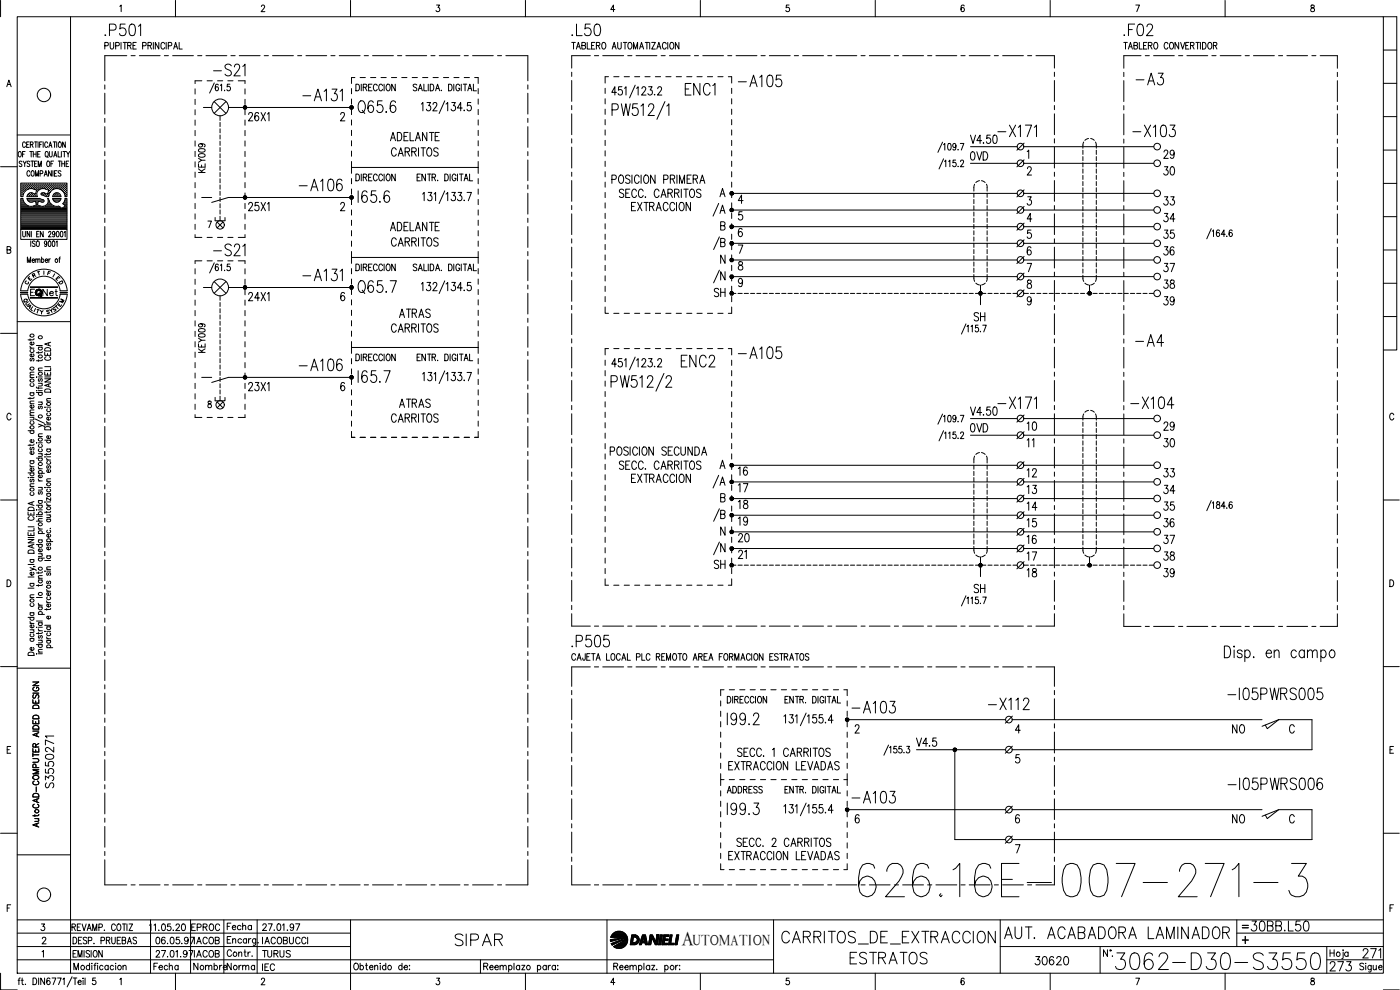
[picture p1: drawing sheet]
<svg xmlns="http://www.w3.org/2000/svg" width="420mm" height="297mm" viewBox="0 0 420 297" stroke-linecap="round" stroke-linejoin="round" font-family="sans-serif">
<defs><g id="words">
<text font-size="15" x="256.5" y="270.2">626.16E-007-271-3</text>
<text font-size="8.8" x="333.4" y="292.1">3062-D30-S3550</text>
<text font-size="7.5" x="106.2" y="89.3">Q65.7</text>
<g font-size="7.1">
<text x="170.4" y="12">.L50</text>
<text x="336.2" y="12">.F02</text>
<text x="62.8" y="24">-S21</text>
<text x="204.3" y="29.6">ENC1</text>
<text x="220.5" y="27.2">-A105</text>
<text x="339.7" y="26.8">-A3</text>
<text x="89.6" y="31.4">-A131</text>
<text x="298.1" y="42.3">-X171</text>
<text x="338.7" y="42.3">-X103</text>
<text x="88.5" y="58.6">-A106</text>
<text x="218.4" y="66" transform="rotate(-90 218.4 66)">/A</text>
<text x="62.8" y="78">-S21</text>
<text x="89.6" y="85.4">-A131</text>
<text x="339.7" y="105.1">-A4</text>
<text x="88.5" y="112.5">-A106</text>
<text x="203.2" y="111.5">ENC2</text>
<text x="298.1" y="123.8">-X171</text>
<text x="338" y="123.8">-X104</text>
<text x="218.4" y="147.8" transform="rotate(-90 218.4 147.8)">/A</text>
<text x="170.4" y="195.4">.P505</text>
<text x="254.4" y="215.2">-A103</text>
<text x="295.3" y="214.1">-X112</text>
<text x="367.2" y="211.3">-I05PWRS005</text>
<text x="367.2" y="238.1">-I05PWRS006</text>
<text x="135.5" y="285">SIPAR</text>
<text x="233.5" y="284.3">CARRITOS_DE_EXTRACCION</text>
<text x="300.2" y="282.9">AUT. ACABADORA LAMINADOR</text>
<text x="254" y="290.3">ESTRATOS</text>
</g>
<g font-size="6.6">
<text x="218.4" y="76.2" transform="rotate(-90 218.4 76.2)">/B</text>
<text x="218.4" y="86.1" transform="rotate(-90 218.4 86.1)">/N</text>
<text x="220.5" y="108.7">-A105</text>
<text x="218.4" y="157.7" transform="rotate(-90 218.4 157.7)">/B</text>
<text x="218.4" y="167.6" transform="rotate(-90 218.4 167.6)">/N</text>
<text x="254.4" y="242">-A103</text>
</g>
<g font-size="6.2">
<text x="348.2" y="82.9">37</text>
<text x="118.5" y="96.7">ATRAS</text>
<text x="291" y="179.2">SH</text>
<text x="374.3" y="280.5">30BB.L50</text>
<text x="397.9" y="292.5">273</text>
<text x="407.8" y="288.6">271</text>
</g>
<text font-size="5.9" x="204.6" y="283.5">A</text>
<g font-size="5.7">
<text x="116.1" y="43.4">ADELANTE</text>
<text x="290" y="49.4">0VD</text>
<text x="348.2" y="48.7">29</text>
<text x="348.2" y="53.6">30</text>
<text x="348.2" y="62.8">33</text>
<text x="116.1" y="70.6">ADELANTE</text>
<text x="348.2" y="67.7">34</text>
<text x="348.2" y="72.7">35</text>
<text x="348.2" y="77.6">36</text>
<text x="348.2" y="87.8">38</text>
<text x="213.1" y="90.3">SH</text>
<text x="348.2" y="92.8">39</text>
<text x="291" y="97.4">SH</text>
<text x="118.5" y="123.5">ATRAS</text>
<text x="290" y="130.9">0VD</text>
<text x="306.9" y="130.2">10</text>
<text x="348.2" y="130.2">29</text>
<text x="348.2" y="135.5">30</text>
<text x="220.5" y="143.9">16</text>
<text x="220.5" y="148.9">17</text>
<text x="306.9" y="144.3">12</text>
<text x="306.9" y="149.2">13</text>
<text x="348.2" y="149.2">34</text>
<text x="348.2" y="144.3">33</text>
<text x="220.5" y="153.8">18</text>
<text x="306.9" y="154.2">14</text>
<text x="348.2" y="154.2">35</text>
<text x="220.5" y="158.7">19</text>
<text x="306.9" y="159.5">15</text>
<text x="348.2" y="159.5">36</text>
<text x="220.5" y="163.7">20</text>
<text x="306.9" y="164.4">16</text>
<text x="348.2" y="164.4">37</text>
<text x="213.1" y="171.8">SH</text>
<text x="306.9" y="169.3">17</text>
<text x="348.2" y="169.3">38</text>
<text x="306.9" y="174.3">18</text>
<text x="348.2" y="174.3">39</text>
<text x="368.7" y="221.2">NO</text>
<text x="16.9" y="237.8" transform="rotate(-90 16.9 237.8)">S3550271</text>
<text x="368.7" y="248">NO</text>
<text x="309.4" y="290.7">30620</text>
</g>
<g font-size="5.3">
<text x="311.1" y="135.5" transform="rotate(-90 311.1 135.5)">11</text>
<text x="224.7" y="169" transform="rotate(-90 224.7 169)">21</text>
<text x="56.4" y="280.5">EPROC</text>
<text x="371.5" y="284.3">+</text>
<text x="77.6" y="288.6">TURUS</text>
</g>
<g font-size="4.9">
<text x="11.6" y="90">Net</text>
<text x="67" y="280.1">Fecha</text>
<text x="57.1" y="284.3">IACOB</text>
<text x="44.8" y="292.1">Fecha</text>
<text x="56.8" y="292.1">Nombre</text>
<text x="67" y="292.1">Norma</text>
</g>
<text font-size="4.4" x="207.9" y="283.5">UTOMATION</text>
<g font-size="4">
<text x="6.3" y="86.4">C</text>
<text x="8.5" y="84.3">R</text>
<text x="15.5" y="85.4">E</text>
<text x="16.6" y="86.4">D</text>
<text x="6" y="92.1">Q</text>
<text x="6.3" y="92.8">U</text>
<text x="7.1" y="93.8">A</text>
<text x="15.2" y="93.8">T</text>
<text x="16.6" y="92.1">M</text>
</g>
<text font-size="3.5" x="371.5" y="279.8">=</text>
</g></defs>
<!-- layer: XR-FG100|CART -->
<g fill="none" stroke="#000" stroke-width=".3">
<path d="M.2 .1v4.9M5.2 5h410v287h-410zM21.2 5v287M35.9 1.9l.5-.4v2M52.7 .1v4.9M78.4 2l.2-.4 .5-.1 .3 .6-1 1.4h1.1M105.2 .1v4.9M131 1.5h.9l-.5 .8a.61 .61 0 0 1 .5 .9 .61 .61 0 0 1-1-.1M157.7 .1v4.9M184.5 2.9h-1.2l.8-1.4v2M210.2 .1v4.9M236.8 1.5h-.8l-.1 .9a.63 .63 0 0 1 .9 0 .63 .63 0 0 1-.1 .9 .63 .63 0 0 1-.9-.2"/>
<path d="M262.7 .1v4.9M289.3 1.8v-.2l-.4-.1a1.15 1.15 0 0 0 .1 2 .57 .57 0 0 0 .4-.8 .57 .57 0 0 0-.9-.1l-.1 .3M315.2 .1v4.9M340.9 1.5h1.1l-.8 2M367.7 .1v4.9M393.5 1.6v.6a.72 .72 0 0 1 .9 .4 .72 .72 0 0 1-.3 .9 .64 .64 0 0 1-.8-.7 .64 .64 0 0 1 .9-.5l.2-.3-.1-.4zM415.2 5h4v100h-4M415.2 15h4M2 26l.7-2 .6 2M2.3 25.3h.8M415.2 35h4M415.2 25h4"/>
<path d="M.2 50h5M5.2 40.5h16M5.7 45.5h.1a.86 .86 0 0 1 .6 .8 .86 .86 0 0 1-.6 .8 1.14 1.14 0 0 1-.1-1.6zM6.3 56.8h.1M6.3 56.2h.1M6.3 55.6h.1M6.3 57.5h.1M6.3 58.1h.1M6.3 58.7h.1M6.3 59.7h.5M6.5 57.1h.2M6.5 56.5h.2"/>
<path d="M6.5 55.9h.2M6.5 55.2h.2M6.5 57.8h.2M6.5 58.4h.2M6.6 48.6a.4 .4 0 0 0-.7-.2 .4 .4 0 0 0 .1 .7l.5 .2 .1 .5-.3 .2-.5-.2M6.6 55.2v.1M6.6 55.8v.2M6.6 56.5v.1M6.6 57.1v.1M6.6 57.7v.2M6.6 58.4v.1M6.8 46.3h.4"/>
<path d="M6.9 59h-.7v-4.1h13.9v4.1h-.6M6.9 59.5h-.7v9.3h13.9v-9.3h-.6M6.9 56.8h.1M6.9 56.2h.1M6.9 55.6h.1M6.9 57.5h.1M6.9 58.1h.1M6.9 59.5l.1 .8M6.9 48.3l.5 .8 .5-.8M6.9 55.5v.2M6.9 56.1v.2M6.9 56.8v.1"/>
<path d="M6.9 57.4v.2M6.9 58v.2M7 58.3l-.1 .7M7.2 57.1h.1M7.2 56.5h.1M7.2 55.9h.1M7.2 55.2h.1M7.2 55.2v.1M7.2 55.8v.2M7.2 56.5v.1M7.2 57.1v.1M7.4 49.1v.9"/>
<path d="M7.5 56.8h.2M7.5 56.2h.2M7.5 55.6h.2M7.5 45.5h-.7v1.6M7.6 55.5v.2M7.6 56.1v.2M7.6 56.8v.1M7.6 43a.45 .45 0 0 0-.5-.4 .45 .45 0 0 0-.3 .6l.2 .9 .4 .1 .2-.4M7.8 56.5h.2M7.8 55.9h.2M7.8 55.2h.2M7.9 55.2v.1"/>
<path d="M7.9 55.8v.2M7.9 56.5v.1M8 43.4h.5M8.1 56.8h.1M8.1 56.2h.2M8.1 55.6h.2M8.2 59.8l.7 .8M8.2 58.7l-.1 .3M8.2 55.5v.2M8.2 56.1v.2M8.2 56.8h.1M8.2 59.7h3.7"/>
<path d="M8.3 58.7h.1M8.4 56.5h.2M8.4 55.9h.2M8.4 55.2h.2M8.4 58.4h.2M8.5 55.2v.1M8.5 55.8v.2M8.5 56.5v.1M8.5 58.4v.1M8.8 42.6h-.8v1.6h.8M8.8 56.2h.1M8.8 55.6h.1"/>
<path d="M8.8 58.7h.1M8.8 58.1h.1M8.8 55.5v.2M8.8 56.1v.2M8.8 58.1v.1M8.8 58.7v.1M8.9 57.9l-.7 .8M8.9 48.6a.41 .41 0 0 0-.6-.2 .41 .41 0 0 0 0 .7l.5 .2a.42 .42 0 0 1-.1 .6 .42 .42 0 0 1-.6-.1M8.9 45.5h.9M9 51.6a.46 .46 0 0 0-.6-.4 .46 .46 0 0 0-.3 .6v.4a.47 .47 0 0 0 .3 .7 .47 .47 0 0 0 .6-.4M9.1 56.5h.1M9.1 55.9h.1"/>
<path d="M9.1 55.2h.1M9.1 58.4h.1M9.1 43.4l.7-.1v-.6l-.7-.1v1.6M9.1 55.2v.1M9.1 55.8v.2M9.1 58.4v.1M9.3 48.3h.8M9.4 45.5v1.6M9.4 56.2h.2M9.4 55.6h.2M9.4 58.1h.2M9.4 58.7h.2"/>
<path d="M9.5 55.5v.2M9.5 56.1v.2M9.5 58v.2M9.5 58.7v.1M9.5 43.4l.4 .8M9.6 51.3l.1-.1a.88 .88 0 0 1 .6 .8 .88 .88 0 0 1-.6 .9 1.09 1.09 0 0 1-.1-1.6zM9.7 57.9h-.8M9.7 57.9l.9 .3 .4-1.1-.9-.3a2.41 2.41 0 0 0-3.1 1.4M9.7 56.5h.2M9.7 55.9h.2M9.7 55.2h.2M9.7 58.4h.2"/>
<path d="M9.7 48.3v1.7M9.8 55.2v.1M9.8 55.8v.2M9.8 56.5v.1M9.8 58.4v.1M10 46.3h.8M10 45.5v1.6M10 56.2h.2M10 55.6h.2M10 58.7h.2M10.1 55.5v.2M10.1 56.1v.2"/>
<path d="M10.1 58.2h.1M10.1 58.7v.1M10.3 56.5h.2M10.3 55.9h.2M10.3 55.2h.2M10.3 58.4h.2M10.4 49.1h.4M10.4 42.6h.8M10.4 55.2v.1M10.4 55.8v.2M10.4 56.5v.1M10.4 58.4v.1"/>
<path d="M10.6 52.9v-1.7l.5 1.7 .5-1.7v1.7M10.7 56.8h.1M10.7 56.2h.1M10.7 55.6h.1M10.7 58.7h.1M10.8 42.6v1.6M10.8 55.5v.2M10.8 56.1v.2M10.8 56.8h.1M10.8 58.7v.1M10.8 58.1h.1M10.8 45.5v1.6"/>
<path d="M11 56.5h.1M11 55.9h.1M11 55.2h.1M11 55.2v.1M11 55.8v.2M11 56.5v.1M11.1 57.1h.1M11.1 48.3h-.7v1.7h.7M11.3 56.8h.2M11.3 56.2h.2M11.3 55.6h.2M11.3 46.3h.5"/>
<path d="M11.4 55.5v.2M11.4 56.1v.2M11.4 56.8v.1M11.4 42.6v1.6M11.5 50v-1.7l.4 1.7 .5-1.7v1.7M11.6 56.5h.2M11.6 55.9h.2M11.6 55.2h.2M11.7 55.2v.1M11.7 55.8v.2M11.7 56.5v.1M11.8 57a1.46 1.46 0 0 0-.5 2h-3.2"/>
<path d="M11.8 59.5h-3.7l.1 .3M11.8 59.5l.3 .1M11.9 43.4h.5M11.9 56.2h.2M11.9 55.6h.2M12 59.6l1.1 .4 .1 .5-.3 .1M12 52.1l.7-.1v-.7l-.7-.1v1.7M12 55.5v.2M12 56.1v.2M12.1 45.5h-.8v1.6h.8M12.2 56.5h.2M12.2 55.9h.2"/>
<path d="M12.2 55.2h.2M12.3 55.2v.1M12.3 55.8v.2M12.3 56.5v.1M12.4 58.4l1 .4M12.6 56.2h.1M12.6 55.6h.1M12.6 58.1h.1M12.7 42.6h-.8v1.6M12.7 55.5v.2M12.7 56.1v.2M12.7 58v.2"/>
<path d="M12.9 56.5h.1M12.9 55.9h.1M12.9 55.2h.1M12.9 58.4h.1M13 42.6v1.6M13 55.2v.1M13 55.8v.2M13 56.5h.1M13 58.4v.1M13 56.6l.7 .1M13 56.6l-1.3 .3M13.2 56.2h.2"/>
<path d="M13.2 55.6h.2M13.2 58.1h.2M13.3 52.9l.5-1.7 .4 1.7M13.3 55.5v.2M13.3 56.1v.2M13.3 58v.2M13.3 57.9l-.3-.1a.42 .42 0 0 0-.5 .1 .42 .42 0 0 0-.1 .5M13.4 58.8l.4 .2M13.5 52.3h.6M13.5 56.5h.2M13.5 55.9h.2M13.5 55.2h.2"/>
<path d="M13.5 58.4h.2M13.6 55.2v.1M13.6 55.8v.2M13.6 56.5v.1M13.6 58.4v.1M13.7 56.8l.9 .3-.3 1.1-1-.3M13.8 45.5h.1a.86 .86 0 0 1 .6 .8 .86 .86 0 0 1-.6 .8 1.2 1.2 0 0 1-.1-1.6zM13.8 56.2h.2M13.8 55.6h.2M13.8 58.7h.2M13.9 55.5v.2M13.9 56.1v.2"/>
<path d="M13.9 58.7v.1M14.1 46.8l.3 .5M14.1 56.5h.2M14.1 55.9h.2M14.1 55.2h.2M14.1 58.4h.2M14.2 48.4l.2-.1a.86 .86 0 0 1 .6 .9 .86 .86 0 0 1-.6 .8 1.2 1.2 0 0 1-.2-1.6zM14.2 55.2v.1M14.2 55.8v.2M14.2 56.5v.1M14.2 58.4v.1M14.3 59.5a1.59 1.59 0 0 1-1.3 2.4"/>
<path d="M14.3 59.5h.3l.2 .8M14.3 43a.46 .46 0 0 0-.6-.4 .46 .46 0 0 0-.3 .6v.4a.47 .47 0 0 0 .3 .6 .47 .47 0 0 0 .6-.4M14.5 58.7h.1M14.5 56.8h.1M14.5 56.2h.1M14.5 55.6h.1M14.5 58.1h.1M14.6 55.5v.2M14.6 56.1v.2M14.6 56.8v.1M14.6 58v.2M14.6 57.5h.1"/>
<path d="M14.6 44.2l.5-1.6 .5 1.6M14.8 58.3l-.2 .7h-.8M14.8 57.1h.1M14.8 56.5h.1M14.8 55.9h.1M14.8 55.2h.1M14.8 57.8h.1M14.8 45.5v1.1l.4 .5 .5-.5v-1.1M14.8 43.7h.6M14.9 57.7h.1M14.9 55.2v.1M14.9 55.8v.2"/>
<path d="M14.9 56.5v.1M14.9 57.1v.1M15.1 56.8h.2M15.1 56.2h.2M15.1 55.6h.2M15.2 55.5v.2M15.2 56.1v.2M15.2 56.8v.1M15.3 49.1h.5M15.4 51.2v1.7l-.8-1.7v1.7M15.4 56.5h.2M15.4 55.9h.2"/>
<path d="M15.4 55.2h.2M15.5 55.2v.1M15.5 55.8v.2M15.5 56.5v.1M15.7 56.2h.2M15.7 55.6h.2M15.8 59.5h2.5l-.1 .3M15.8 59h2.5M15.8 59.5l.1 .3M15.8 56.8h-.1M15.8 55.5v.2M15.8 56.1v.2"/>
<path d="M15.9 51.2v1.7M15.9 59.8l.7 .8M15.9 58.7a1.23 1.23 0 0 1 1.2-.9 1.23 1.23 0 0 1 1.1 .9M15.9 58.7l-.1 .3M15.9 59.7h2.3M16 42.6h.8M16 56.5h.2M16 55.9h.2M16 55.2h.2M16.1 56.8a2.51 2.51 0 0 1 3.3 1.4M16.1 48.3h-.8v1.7M16.1 56.8l-.8 .6-.6 .8"/>
<path d="M16.1 47.1l.5-1.6 .5 1.6M16.1 55.2v.1M16.1 55.8v.2M16.1 56.5v.1M16.2 58.4l-.1 .1M16.3 46.6h.6M16.3 52h.5M16.4 56.2h.2M16.4 55.6h.2M16.4 58.7h.2M16.4 42.6v1.6M16.5 55.5v.2"/>
<path d="M16.5 56.1v.2M16.5 58.2h.1M16.5 58.7v.1M16.5 58.1h.1M16.7 56.5h.1M16.7 55.9h.1M16.7 55.2h.1M16.7 58.4h.1M16.8 55.2v.1M16.8 55.8v.2M16.8 56.5h.1M16.8 58.4v.1"/>
<path d="M17 56.2h.2M17 55.6h.2M17 58.1h.2M17 58.7h.2M17 42.6v1.6M17.1 51.2h-.8v1.7h.8M17.1 55.5v.2M17.1 56.1v.2M17.1 58v.2M17.1 58.7v.1M17.3 56.5h.2M17.3 55.9h.2"/>
<path d="M17.3 55.2h.2M17.3 58.4h.2M17.4 55.2v.1M17.4 55.8v.2M17.4 56.5h.1M17.4 58.4v.1M17.4 45.5v1.6h.7M17.5 48.3h.8M17.7 56.2h.1M17.7 55.6h.1M17.7 58.7h.1M17.7 55.5v.2"/>
<path d="M17.7 56.1v.2M17.7 58.7v.1M17.8 42.6a.86 .86 0 0 1 .6 .8 .86 .86 0 0 1-.6 .8 1.14 1.14 0 0 1 0-1.6zM17.9 48.3v1.7M17.9 56.5h.2M17.9 55.9h.2M17.9 55.2h.2M18 55.2v.1M18 55.8v.2M18 56.5v.1M18.2 58.7l.1 .3M18.2 59.8l-.7 .8"/>
<path d="M18.3 51.5l-.3-.3-.6 .3 .2 .3 .6 .4 .1 .4-.3 .3-.6-.3M18.3 56.8h.2M18.3 56.2h.2M18.3 55.6h.2M18.4 55.5v.2M18.4 56.1v.2M18.4 56.8v.1M18.4 45.5v1.6M18.5 49.1h.9M18.5 48.3v1.7M18.6 56.5h.2M18.6 55.9h.2"/>
<path d="M18.6 55.2h.2M18.7 57.1h.1M18.7 55.2v.1M18.7 55.8v.2M18.7 56.5v.1M18.9 45.5h.8M18.9 56.8h.2M18.9 56.2h.2M18.9 55.6h.2M19 57.4l.1 .1M19 55.5v.2M19 56.1v.2"/>
<path d="M19 56.8v.1M19.2 57.1h.2M19.2 56.5h.2M19.2 55.9h.2M19.2 55.2h.2M19.2 57.8h.2M19.3 45.5v1.6M19.3 55.2v.1M19.3 55.8v.2M19.3 56.5v.1M19.3 57.1v.1M19.3 57.7v.2"/>
<path d="M19.4 58.3l.1 .7M19.4 48.3v1.7M19.5 59.5l-.1 .8M19.6 56.8h.1M19.6 56.2h.1M19.6 55.6h.1M19.6 57.5h.1M19.6 58.1h.1M19.6 42.6v1.6l-.8-1.6v1.6M19.6 58.7h.1M19.6 59.7h.4M19.6 55.5v.2"/>
<path d="M19.6 56.1v.2M19.6 56.8v.1M19.6 57.4v.2M19.6 58v.2M19.6 58.7v.1M19.9 57.1h.1M19.9 56.5h.1M19.9 55.9h.1M19.9 55.2h.1M19.9 57.8h.1M19.9 58.4h.1M19.9 49.1h.4"/>
<path d="M19.9 45.5l.5 .8 .5-.8M19.9 55.2v.1M19.9 55.8v.2M19.9 56.5v.1M19.9 57.1v.1M19.9 57.7v.2M19.9 58.4v.1M20.4 46.3v.8M20.6 48.3h-.7v1.7h.7M415.2 55h4M415.2 45h4M2.1 75l1-.1 .1-.7-1.1-.2v2l1.1-.2v-.7l-.4-.1"/>
<path d="M6.2 68.8v3h13.9v-3M6.3 64.5h13.7M6.3 64.1h13.7M6.3 63.8h13.7M6.3 63.5h13.7M6.3 63.2h13.7M6.3 62.9h13.7M6.3 62.6h12.1M6.3 62.2h11.7M6.3 61.9h2.3M6.3 61.6h1.7M6.3 61.3h1.2"/>
<path d="M6.3 60.9h1M6.3 60.6h.8M6.3 60.3h.6M6.3 60h.5M6.3 64.8h13.7M6.3 65.1h13.7M6.3 65.4h13.7M6.3 65.7h13.7M6.3 66h13.7M6.3 66.4h13.7M6.3 66.7h13.7M6.3 67h13.7"/>
<path d="M6.3 67.3h13.7M6.3 67.6h13.7M6.3 67.9h13.7M6.3 68.3h13.7M6.3 68.6h13.7M6.8 69.4l.1 1.5 .3 .2 .4-.2v-1.5M7 60.3l.6 .8 .8 .6M8.2 78.8v-1.7l.5 1.7 .5-1.7v1.7M8.3 60h4.5M8.6 60.3h1.7M8.9 60.6h.8l.9-.3 .3 1.2-1.3 .4-1.2-.2M8.9 69.4v1.7l-.8-1.7v1.7"/>
<path d="M9.2 72.3v1.6M9.4 69.4v1.7M9.7 78.1h.7l-.2-.3a.48 .48 0 0 0-.6 .4 .48 .48 0 0 0 .6 .5l.2-.2M10 61.9h2.1M10.5 72.5l-.5-.2-.3 .2 .1 .3a.74 .74 0 0 1 .6 1.1l-.7-.2M10.7 78l.3-.3 .3 .1v1M10.7 77.7v1.1M10.8 60.3h.6M10.8 60.6h.5M10.9 60.9h.4M10.9 61.6h.3M11 61.3h.2"/>
<path d="M11 70.2h.5M11.1 72.4l.1-.1a.86 .86 0 0 1 .6 .8 .86 .86 0 0 1-.6 .8 1.12 1.12 0 0 1-.1-1.5zM11.3 78l.3-.3 .3 .1 .1 1M11.8 69.4h-.8v1.7h.8M11.9 60.3h1.3M12 61.8l1 .1M12.5 77.9l.1-.1a.48 .48 0 0 1 .6 .4 .48 .48 0 0 1-.6 .5l-.1-.2M12.5 77.1v1.7M12.9 60.7l-1.4-.4-.2 1.2 .7 .3M13 69.4v1.7l-.9-1.7v1.7M13.5 61.9h2.8M13.6 78.1h.7l-.1-.3a.48 .48 0 0 0-.6 .4 .48 .48 0 0 0 .6 .5l.1-.2"/>
<path d="M14 61.6h1.6M14.1 72.8l-.2 .5a.46 .46 0 0 1-.6-.5 .46 .46 0 0 1 .6-.4l.1 1.2-.3 .3-.3-.2M14.3 61.3h.9M14.5 60.9h.5M14.6 60.6h.2M14.6 69.8l.2-.4 .4 .2v.4l-.7 1.1h.9M14.6 60.3h.1M14.6 72.4l.2-.1a.96 .96 0 0 1 0 1.6l-.3-.6zM14.6 77.7v1.1M14.7 60.3l.6 .8 .8 .6M15.1 77.7l-.5 .4M15.8 72.4l.2-.1a.96 .96 0 0 1 0 1.6l-.3-.6z"/>
<path d="M16 60h2M16.1 61.7l.6 .2a1.45 1.45 0 0 1 1.8 .6l1.1-.6M16.3 60.3h1.4M16.5 70l-.2 .4a.46 .46 0 0 1-.6-.5 .46 .46 0 0 1 .6-.4l.1 1.3-.3 .3-.3-.2M16.6 60.6h.9M16.8 72.6l.3-.3v1.6M17.1 69.5a.81 .81 0 0 1 .8 .7 .81 .81 0 0 1-.5 .9l-.5-.3zM17.7 77.7h.4M18.1 77.1l-.3 .3v1.4M18.2 69.5l.2-.1a.96 .96 0 0 1 0 1.7l-.3-.7zM18.6 62.6h1.4M18.8 61.1l.8 .7"/>
<path d="M19.1 60.9h.9M19.1 62.2h.9M19.1 61.3h.9M19.3 69.8l.3-.4v1.7M19.3 60.6h.7M19.4 60.3l-.6 .8M19.4 60.3h.6M19.5 61.6h.5M19.6 60h.4M19.7 61.9h.3M415.2 75h4M415.2 65h4"/>
<path d="M5.2 96.5h16M6.2 88.3a7 7 0 0 0 7 6.5 7 7 0 0 0 7-6.5M6.2 87.2a7 7 0 0 1 7-6.4 7 7 0 0 1 7 6.4M8.3 88.3a4.9 4.9 0 0 0 4.9 4.4 4.9 4.9 0 0 0 4.8-4.4M8.3 87.2a4.9 4.9 0 0 1 4.9-4.3 4.9 4.9 0 0 1 4.8 4.3M9.1 89.3h8.1M9.1 89.4h8.1M9.1 86.3h8.1M9.1 86.1h8.1M9.2 89.4h7.9M9.2 86.2h7.9M10.4 86.8h-1.2v1.9"/>
<path d="M11.1 92.8l.7 .2M12.1 93.1l.4 .6 .5-.5M12.5 93.7l-.1 .5M13.2 81.3v1M415.2 95h4M415.2 85h4M.2 100h5M9 103.9l.1 .3 .4 .3M9 101.7v.5M9 119.2v.5M9 117.8h1.2M9 113.3h1.2"/>
<path d="M9 104.5h1.2M9.3 117.8a.51 .51 0 0 0-.1 .8 .51 .51 0 0 0 .8 0 .51 .51 0 0 0-.1-.8M9.3 115.1a.49 .49 0 0 0 0 .7 .49 .49 0 0 0 .7 0 .49 .49 0 0 0-.1-.7M9.3 107.5l-.3 .3 .1 .4h.3l.3-.6 .2-.1 .3 .3-.3 .5M9.3 104.9a.51 .51 0 0 0-.1 .7 .51 .51 0 0 0 .8 0 .51 .51 0 0 0-.1-.7M9.9 106.2a.5 .5 0 0 1 .1 .7 .5 .5 0 0 1-.7 .1 .5 .5 0 0 1-.1-.7l.3-.1v.8M9.9 102.6l.2 .2a.53 .53 0 0 1-.5 .7 .53 .53 0 0 1-.4-.8l.3-.1v.9M10.2 119.2l-.3 .3h-1.5M10.2 112.5l-1.1 .1-.1 .3 .4 .4M10.2 111.7h-1.1l-.1 .4 .4 .4M10.2 101.6l-.3 .4h-1.5M10.9 117.2h.2z"/>
<path d="M10.9 116.1l.1 .3h1.7M10.9 113.1h.2zM10.9 117.8h1.8M10.9 103.7h1.8M11.5 113.1h1.2M11.5 105.5v.5M11.5 107.9v.5M11.5 116.2v.5M11.5 117.2h1.2M11.5 115h1.2M11.5 111.2h1.2M11.5 104.2h1.2"/>
<path d="M11.8 117.8a.51 .51 0 0 0-.1 .7 .51 .51 0 0 0 .8 0 .51 .51 0 0 0-.1-.7M11.8 113.6l-.3 .3 .1 .5h.3l.3-.7 .2-.1 .3 .3-.3 .5M11.8 104.2a.49 .49 0 0 0 0 .7 .49 .49 0 0 0 .7 0 .49 .49 0 0 0-.1-.7M12.4 115l.3 .4-.1 .3-1.1 .1M12.7 110.4l-1.1 .1-.1 .4 .4 .3M12.7 107.9l-.3 .3h-1.5M12.7 105.5l-.3 .3h-1.5M13.4 113.7h1.8l-1.8 .9h1.8M13.4 111.6v1h1.8v-1M13.4 105.7v.9h1.8v-.9M13.4 113.1h1.8M13.4 110h1.8"/>
<path d="M13.5 117a.98 .98 0 0 1 1.1-.3 .98 .98 0 0 1 .6 1h-1.8zM13.5 104.6a.96 .96 0 0 1 1.1-.3 .96 .96 0 0 1 .6 1h-1.8zM13.8 107a.54 .54 0 0 0-.4 .7 .54 .54 0 0 0 .7 .4h.4a.54 .54 0 0 0 .7-.4 .54 .54 0 0 0-.4-.7M14.3 106.1v.5M14.3 112v.6M14.6 102.9v.7M14.6 115.3v.7M15.2 119.6h-1.1l-.1 .4 .4 .3M15.2 115l-1.8 .6 1.8 .6M15.2 110.3v.9h-1.8M15.2 102.7l-1.8 .5 1.8 .6M3.3 124.5a.63 .63 0 0 0-.7-.5 .63 .63 0 0 0-.5 .7v.6a.63 .63 0 0 0 .5 .7 .63 .63 0 0 0 .7-.5"/>
<path d="M8.4 129.2h1.8M9 139.5l.1 .4 .4 .2M9 138.2h1.2M9 133.3v.5M9 125.2h1.2M9 124.6h1.2M9 121.1h1.2M9.3 138.2a.51 .51 0 0 0-.1 .8 .51 .51 0 0 0 .8 0 .51 .51 0 0 0-.1-.8M9.3 134.2l-.3 .3 .1 .5h.3l.3-.7 .2-.1 .3 .3-.3 .5M9.3 129.2a.49 .49 0 0 0 0 .7 .49 .49 0 0 0 .7 0 .49 .49 0 0 0-.1-.7M9.3 126.4a.51 .51 0 0 0-.1 .8 .51 .51 0 0 0 .8 0 .51 .51 0 0 0-.1-.8M9.9 125.2l.3 .4-.1 .3-1.1 .1"/>
<path d="M9.9 135.5a.51 .51 0 0 1 .1 .7 .51 .51 0 0 1-.7 0 .51 .51 0 0 1-.1-.7h.3v.8M9.9 131.9a.5 .5 0 0 1 .1 .7 .5 .5 0 0 1-.7 0 .5 .5 0 0 1 .1-.7h.1v.9M9.9 121.6a.5 .5 0 0 1 .1 .7 .5 .5 0 0 1-.7 0 .5 .5 0 0 1 .1-.7h.1v.9M10.2 133.2l-.3 .4h-1.5M10.2 123.8l-1.1 .1-.1 .4 .4 .3M10.2 123l-1.1 .1-.1 .4 .4 .3M10.2 120.3l-1.1 .1-.1 .4 .4 .3M10.6 125.7l2.7 1.3M10.9 132.9h.2zM10.9 137.4h1.8M11.5 127.2l1.2 .5-1.2 .4M11.5 136.1h1.2"/>
<path d="M11.5 132.9h1.2M11.5 131h1.2M11.5 120.6h1.2M11.8 137.4a.51 .51 0 0 0-.1 .8 .51 .51 0 0 0 .8 0 .51 .51 0 0 0-.1-.8M11.8 134.7a.49 .49 0 0 0 0 .7 .49 .49 0 0 0 .7 0 .49 .49 0 0 0-.1-.7M11.8 133.4a.49 .49 0 0 0 0 .7 .49 .49 0 0 0 .7 0 .49 .49 0 0 0-.1-.7M11.8 121.9l-.3 .3 .3 .5 .4-.8h.4l.1 .5-.3 .3M12.4 136.1l.3 .4-.1 .3-1.1 .1M12.4 120.6l.3 .4-.1 .4h-1.1M12.7 130.2h-1.1l-.1 .4 .4 .4M12.7 127.7l.6 .3v.2M13.4 127.5h.2z"/>
<path d="M13.4 132.1h1.8M13.5 137v.1zM13.5 128.3a.98 .98 0 0 1 1.1-.3 .98 .98 0 0 1 .6 1h-1.8zM13.5 122.1v.1zM14 137.5l.1 .3 .4 .2M14 126.4l.1 .3 .4 .2M14 136.1v.5M14 138h1.2M14 137.1h1.2M14 134.7h1.2M14 127.5h1.2M14 126.9h1.2"/>
<path d="M14 122.2h1.2M14 120.3h1.2M14.3 139.7l-.3 .3 .1 .4h.3l.3-.6 .2-.1 .3 .3-.3 .5M14.3 138.5l-.2 .1a.52 .52 0 0 0 .5 .7 .52 .52 0 0 0 .3-.8M14.3 134.7l-.2 .2a.51 .51 0 0 0 .6 .7 .51 .51 0 0 0 .2-.9M14.3 132.1l-.2 .1a.52 .52 0 0 0 .5 .7 .52 .52 0 0 0 .3-.8M14.3 123.9a.55 .55 0 0 0 .2 .9 .55 .55 0 0 0 .7-.6l-.3-.3M14.3 122.7l-.2 .1a.52 .52 0 0 0 .5 .7 .52 .52 0 0 0 .3-.8M14.9 130.8l.2 .1a.52 .52 0 0 1-.5 .7 .52 .52 0 0 1-.4-.8h.3v.8M14.9 125.2a.5 .5 0 0 1 .1 .6 .5 .5 0 0 1-.7 .1 .5 .5 0 0 1-.1-.6l.3-.1v.8M15.2 136l-.1 .3h-1.7M418.3 124.5a.63 .63 0 0 0-.8-.5 .63 .63 0 0 0-.4 .7v.6a.63 .63 0 0 0 .4 .7 .63 .63 0 0 0 .8-.5"/>
<path d="M.2 150h5M8.4 159.8v.9h1.8v-.9M8.4 153.6v.9h1.8v-.9M8.4 143.3h.2zM8.4 158.1h1.8M8.4 141.9h1.8M8.7 152.3a.93 .93 0 0 1 1.1-.1 .93 .93 0 0 1 .4 1h-1.8zM8.8 155a.56 .56 0 0 0-.4 .7 .56 .56 0 0 0 .7 .4h.4a.56 .56 0 0 0 .7-.4 .56 .56 0 0 0-.4-.7M9 146h1.2M9 143.3h1.2M9 140.1h1.2M9.3 147.8a.51 .51 0 0 0-.1 .7 .51 .51 0 0 0 .8 0 .51 .51 0 0 0-.1-.7"/>
<path d="M9.3 143.8l-.3 .3 .3 .5 .4-.7h.4l.1 .4-.3 .3M9.3 141.9a.51 .51 0 0 0-.1 .7 .51 .51 0 0 0 .8 0 .51 .51 0 0 0-.1-.7M9.3 154v.5M9.6 150.7v.7M9.9 140.5a.5 .5 0 0 1 .1 .7 .5 .5 0 0 1-.7 0 .5 .5 0 0 1 .1-.7h.1v.9M10.2 158.4v.9h-1.8M10.2 150.5l-1.8 .6 1.8 .6M10.2 145.1l-1.1 .1-.1 .4 .4 .4M10.9 156.4h1.8M10.9 154.4h1.8M10.9 151.6h1.8M11 154.8v.2z"/>
<path d="M11 153h.1M11.5 158.1l.1 .4 .4 .2M11.5 143.7l.1 .4 .4 .2M11.5 140.1l.1 .3 .4 .3M11.5 146.2h1.2M11.5 158.7h1.2M11.5 154.9h1.2M11.5 153h1.2M11.5 150.2h1.2M11.5 144.3h1.2M11.5 142h1.8M11.5 140.7h1.2"/>
<path d="M11.8 154.4a.51 .51 0 0 1-.1-.7 .51 .51 0 0 1 .8 0 .51 .51 0 0 1-.1 .7M11.8 151.6a.51 .51 0 0 0-.1 .7 .51 .51 0 0 0 .8 0 .51 .51 0 0 0-.1-.7M11.8 150.2a.51 .51 0 0 0-.1 .7 .51 .51 0 0 0 .8 0 .51 .51 0 0 0-.1-.7M11.8 147.5l-.3 .3 .1 .4h.3l.3-.6 .2-.1 .3 .3-.3 .5M11.8 142l-.2-.1a.52 .52 0 0 1 .5-.7 .52 .52 0 0 1 .3 .8M12.4 146.2l.3 .4-.1 .4-1.1 .1M12.4 142.5a.5 .5 0 0 1 .1 .7 .5 .5 0 0 1-.7 0 .5 .5 0 0 1-.1-.6l.3-.1v.8M12.7 155.6h-1.1l-.1 .4 .4 .4M13.4 150.6h.2zM13.4 146.2h.2zM14 151l.1 .4 .4 .2M14 153.4v.5"/>
<path d="M14 155.8h1.2M14 154.5h1.2M14 151.6h1.2M14 150.6h1.2M14 148.1h1.2M14 146.2h1.2M14 144.4h1.2M14.3 159.1l-.2 .1a.52 .52 0 0 0 .5 .7 .52 .52 0 0 0 .3-.8M14.3 155.8l-.2 .1a.53 .53 0 0 0 .5 .7 .53 .53 0 0 0 .5-.7l-.2-.1M14.3 148.1l-.2 .1a.52 .52 0 0 0 .5 .8 .52 .52 0 0 0 .3-.9M14.3 146.8l-.2 .1a.52 .52 0 0 0 .5 .7 .52 .52 0 0 0 .3-.8M14.9 154.5l.3 .3-.1 .4-1.1 .1"/>
<path d="M14.9 140.9a.5 .5 0 0 1 .1 .7 .5 .5 0 0 1-.7 .1 .5 .5 0 0 1-.1-.7l.3-.1v.9M15.1 158.5l-.1 .1M15.2 153.4l-.1 .3h-1.7M15.2 149.3v.8l-1.2-.8v.8M15.2 143.7h-1.1l-.1 .4 .4 .3M415.2 150h4.7M2.1 174a1.03 1.03 0 0 1 1.2 1 1.03 1.03 0 0 1-1.2 1zM8.4 161.9h1.8l-1.8 1h1.8M8.4 176.5h1.8M8.4 173.1h1.8M8.4 169.4h1.8M8.4 161.3h1.8"/>
<path d="M8.5 165.3a.99 .99 0 0 1 1.1-.3 .99 .99 0 0 1 .6 1h-1.8zM9 170.3l1.2 .5-1.2 .4M9 179.3h1.2M9 175h1.2M9 167.9h1.2M9.3 175a.51 .51 0 0 0-.1 .8 .51 .51 0 0 0 .8 0 .51 .51 0 0 0-.1-.8M9.3 167.9a.51 .51 0 0 0-.1 .7 .51 .51 0 0 0 .8 0 .51 .51 0 0 0-.1-.7M9.3 160.1v.6M9.6 163.5v.7M9.9 171.7a.5 .5 0 0 1 .1 .7 .5 .5 0 0 1-.7 0 .5 .5 0 0 1 .1-.7h.1v.9M10.1 170l.4 .1M10.2 178.5h-1.1l-.1 .4 .4 .4"/>
<path d="M10.2 170.8l.6 .2v.3M10.2 163.3l-1.8 .6 1.8 .6M10.9 179.3h1.8M10.9 163.4h1.8M11.5 171.6v.5M11.5 175.4v.5M11.5 174h1.2M11.5 173.5h1.2M11.5 167.5h1.8M11.5 166.1h1.2M11.5 162h1.2M11.5 160.1h1.8"/>
<path d="M11.8 174a.51 .51 0 0 0-.1 .8 .51 .51 0 0 0 .8 0 .51 .51 0 0 0-.1-.8M11.8 167.5a.51 .51 0 0 0-.1 .7 .51 .51 0 0 0 .8 0 .51 .51 0 0 0-.1-.7M11.8 163.4a.49 .49 0 0 0 0 .7 .49 .49 0 0 0 .7 0 .49 .49 0 0 0-.1-.7M11.8 162a.51 .51 0 0 0-.1 .7 .51 .51 0 0 0 .8 0 .51 .51 0 0 0-.1-.7M11.8 160.1a.49 .49 0 0 1 0-.7 .49 .49 0 0 1 .7 0 .49 .49 0 0 1-.1 .7M12.4 166.1l.3 .4-.1 .4h-1.1M12.4 164.7a.51 .51 0 0 1 .1 .7 .51 .51 0 0 1-.7 0 .51 .51 0 0 1-.1-.7h.3v.9M12.7 175.3l-.1 .3-1.7 .1M12.7 172.7l-1.1 .1-.1 .3 .4 .4M12.7 171.5l-.3 .4h-1.5M13.4 171.4h.2zM13.4 168.2h1.8"/>
<path d="M14 176.9l.1 .3 .4 .2M14 177.4h1.2M14 171.4h1.2M14 170.8h1.2M14 166.8h1.2M14 162.5h1.8M14.3 179.1l-.2 .1a.52 .52 0 0 0 .5 .8 .52 .52 0 0 0 .3-.9M14.3 174.4l-.3 .3 .1 .4h.3l.3-.7h.2l.3 .3-.3 .5M14.3 171.9l-.3 .2 .3 .5 .4-.7h.4l.1 .4-.3 .3M14.3 166.8l-.2 .1a.51 .51 0 0 0 .6 .7 .51 .51 0 0 0 .2-.8M14.3 162.9l-.3 .3 .1 .4h.3l.3-.6 .2-.1 .3 .3-.3 .5M14.3 162.5l-.2-.1a.52 .52 0 0 1 .5-.8 .52 .52 0 0 1 .3 .9"/>
<path d="M14.9 177.8l.2 .2a.52 .52 0 0 1-.5 .7 .52 .52 0 0 1-.4-.8l.3-.1v.9M14.9 164.1l.2 .1a.52 .52 0 0 1-.5 .8 .52 .52 0 0 1-.4-.8l.3-.1v.9M14.9 160.3a.5 .5 0 0 1 .1 .7 .5 .5 0 0 1-.7 .1 .5 .5 0 0 1-.1-.7l.3-.1v.8M15.2 170.1l-1.1 .1-.1 .3 .4 .3M417.1 174a1.03 1.03 0 0 1 1.2 1 1.03 1.03 0 0 1-1.2 1zM8.4 185.2h1.8M8.7 195.8a.95 .95 0 0 1 1-.1 .95 .95 0 0 1 .5 1h-1.8zM9 186.5l.1 .3 .4 .3M9 191.6h1.2M9 189h1.2M9 187.1h1.2M9 183.8h1.2"/>
<path d="M9.3 191.6a.49 .49 0 0 0 0 .7 .49 .49 0 0 0 .7 0 .49 .49 0 0 0-.1-.7M9.3 190.2a.51 .51 0 0 0-.1 .7 .51 .51 0 0 0 .8 0 .51 .51 0 0 0-.1-.7M9.3 185.2a.51 .51 0 0 0-.1 .8 .51 .51 0 0 0 .8 0 .51 .51 0 0 0-.1-.8M9.3 183.8a.51 .51 0 0 0-.1 .8 .51 .51 0 0 0 .8 0 .51 .51 0 0 0-.1-.8M9.3 181.1a.51 .51 0 0 0-.1 .7 .51 .51 0 0 0 .8 0 .51 .51 0 0 0-.1-.7M9.9 189l.3 .3-.1 .4-1.1 .1M9.9 194.3a.5 .5 0 0 1 .1 .7 .5 .5 0 0 1-.7 0 .5 .5 0 0 1 .1-.7h.1v.8M9.9 187.5a.5 .5 0 0 1 .1 .7 .5 .5 0 0 1-.7 0 .5 .5 0 0 1 .1-.7h.1v.9M10.9 196.2h.2zM10.9 188.2h.2zM10.9 193.4h1.8M10.9 186.3h1.8"/>
<path d="M11.5 188.7l.1 .3 .4 .3M11.5 181l.1 .4 .4 .2M11.5 196.2h1.2M11.5 195.7h1.2M11.5 192.1h1.2M11.5 189.8v.5M11.5 189.3h1.2M11.5 188.2h1.2M11.5 186.8h1.2M11.5 184.3h1.8M11.5 182.1h1.2M11.5 181.6h1.2"/>
<path d="M11.8 193.4a.49 .49 0 0 0 0 .7 .49 .49 0 0 0 .7 0 .49 .49 0 0 0-.1-.7M11.8 190.7l-.3 .3 .1 .4h.3l.3-.6 .2-.1 .3 .3-.3 .5M11.8 186.8a.49 .49 0 0 0 0 .8 .49 .49 0 0 0 .7 0 .49 .49 0 0 0-.1-.8M11.8 184.3a.49 .49 0 0 1 0-.7 .49 .49 0 0 1 .7 0 .49 .49 0 0 1-.1 .7M11.8 182.1a.51 .51 0 0 0-.1 .7 .51 .51 0 0 0 .8 0 .51 .51 0 0 0-.1-.7M12.4 192.1l.3 .3-.1 .4-1.1 .1M12.7 194.8l-1.1 .1-.1 .4 .4 .4M12.7 189.7l-.3 .4h-1.5M13.4 189.4h.2zM13.4 187.6h1.8M14 191.1l.1 .4 .4 .2M14 180.3l.1 .3 .4 .2"/>
<path d="M14 194.3h1.8M14 192.2h1.2M14 191.7h1.2M14 189.4h1.2M14 188.1h1.2M14 182.6v.5M14 180.8h1.2M14.3 194.3l-.2-.1a.52 .52 0 0 1 .5-.7 .52 .52 0 0 1 .3 .8M14.3 192.2a.55 .55 0 0 0 .2 .9 .55 .55 0 0 0 .7-.7l-.3-.2M14.3 189.9a.49 .49 0 0 0 0 .7 .49 .49 0 0 0 .7 0 .49 .49 0 0 0-.1-.7M14.3 188.1l-.2 .1a.51 .51 0 0 0 .6 .7 .51 .51 0 0 0 .2-.8M14.9 184.9l.2 .1a.52 .52 0 0 1-.5 .7 .52 .52 0 0 1-.4-.8h.3v.8"/>
<path d="M14.9 181.3l.2 .1a.52 .52 0 0 1-.5 .7 .52 .52 0 0 1-.4-.8h.3v.8M15.2 182.5l-.1 .3-1.7 .1M.2 200h5M5.2 200.5h16M9.9 216.1v1.1h1.7v-1.1M9.9 210v1h1.7v-1M9.9 204.6h1.7l-1.7 1.1h1.7M9.9 219.4h1.7M9.9 208h1.7M9.9 218a.95 .95 0 0 1 1.2-.3 .95 .95 0 0 1 .5 1.1h-1.7zM9.9 214.9a.95 .95 0 0 1 1.2-.3 .95 .95 0 0 1 .5 1.1h-1.7zM10.1 211.7a.94 .94 0 0 1 1.1-.1 .94 .94 0 0 1 .4 1h-1.7z"/>
<path d="M10.1 208.4l-.2 .4v.6h.6l.4-.8 .5-.2 .2 .4-.2 .7M10.3 206.2a.59 .59 0 0 0-.4 .7 .59 .59 0 0 0 .6 .4h.5a.58 .58 0 0 0 .7-.5 .58 .58 0 0 0-.7-.6v.4M10.7 210.3v.7M10.7 216.5v.7M11.6 219.8l-1.7 .7 1.7 .6M415.2 200h4.7M2.2 224.9h.6M3.2 224h-1v2h1M9.9 227.6h1.2l.5 .5-.2 .5-1.5 .1M9.9 224.6v1h1.7M9.9 226.5h1.7M9.9 225.9v1.1"/>
<path d="M9.9 238.4a.95 .95 0 0 1 1.2-.3 .95 .95 0 0 1 .5 1h-1.7zM9.9 232.9a.89 .89 0 0 1 1.1-.3 .89 .89 0 0 1 .6 1 .89 .89 0 0 1-1.1 .3 .89 .89 0 0 1-.6-1zM10.3 234.3a.59 .59 0 0 0-.4 .7 .59 .59 0 0 0 .6 .5h.5a.59 .59 0 0 0 .6-.5 .59 .59 0 0 0-.4-.7M10.7 224.1l-.1-.8-.6-.1-.1 .9h1.7M10.8 230.3l-.1-.9-.7-.1-.1 1h1.7M11 239.8v.8M11.6 239.6l-1.7 .6 1.7 .6M11.6 231h-1.7l1.7 .5-1.7 .7h1.7M417.2 224.9h.6M418.2 224h-1v2h1M.2 250h5M5.2 256.5h16"/>
<path d="M10.3 241.3a.59 .59 0 0 0-.4 .7 .59 .59 0 0 0 .6 .4h.5a.59 .59 0 0 0 .6-.4 .59 .59 0 0 0-.4-.7M10.5 245.6h1.1M10.5 244.5v.5M11 247.1v.8M11.3 245.6l.3 .4v.4l-1.1 .1M11.6 246.9l-1.7 .6 1.7 .6M11.6 244.4l-.3 .4h-1.4M415.2 250h4.7M2.2 272.4h.6M3.2 271.5h-1v2M5.2 276h410M5.2 280h100"/>
<path d="M45.2 276v16M57.2 276v16M67.2 276v16M77.2 276v16M105.2 276v21M182.2 276v16M184.3 279.9h3M184.5 279.7h2.6M184.7 279.6h2.1M185.2 279.5h1.2M232.2 276v16M300.2 276v16"/>
<path d="M371.2 280h44M417.2 272.4h.6M418.2 271.5h-1v2M.2 292v5h5M5.2 284h100M5.2 288h227M5.4 294.1h.6M6.1 293.4l-.3 .1-.1 .3v1.6M6.4 294.1h.6M6.6 293.4v1.6l.1 .3 .4 .1M7.6 295.3h.1M9.9 293.4a1 1 0 0 1 1.1 1 1 1 0 0 1-1.1 1z"/>
<path d="M11.6 293.4v2M13.4 293.4v2l-1.2-2v2M15 293.7l-.4-.3a1.12 1.12 0 0 0 0 2 .57 .57 0 0 0 .5-.8 .57 .57 0 0 0-1-.1l-.1 .3M15.6 293.4h1.2l-.8 2M17.3 293.4h1.1l-.8 2M18.9 293.8l.4-.4v2M21.6 293.1l-1.4 3M21.9 293.4h1.2M22.5 293.4v2M23.4 294.7h1v-.2a.53 .53 0 0 0-.7-.4 .53 .53 0 0 0-.3 .8l.4 .5 .6-.2M24.9 293.4v.3zM24.9 294.1v1.3"/>
<path d="M25.5 293.4v2M28.7 293.4h-.8l-.1 .9a.63 .63 0 0 1 .9 0 .63 .63 0 0 1-.1 .9 .63 .63 0 0 1-.9-.2M35.9 293.9l.5-.4v2M52.7 292v5M78.4 293.9l.4-.4 .4 .1 .2 .3-.2 .6-.8 1h1.1M131 293.5h.9l-.5 .7a.6 .6 0 0 1 .5 1 .6 .6 0 0 1-1-.1M144.2 288v4M157.7 292v5M183.2 282.1h1.8M183.2 282.2h1.3M183.2 282.3h.8M183.2 281.9v.6l3.2-.8-.2-.2-3 .4"/>
<path d="M183.2 282.4h.3M183.3 281.9h2.2M183.3 281.1h4.9M183.4 281h4.8M183.4 283.1l3.2-1.2 .2 .2-3.1 1.5zM183.4 283.1h1.3M183.5 280.8h4.6M183.5 280.7h4.5M183.5 283.2h.9M183.6 283.4h.5M183.6 280.5h4.3M183.7 283.5h.2"/>
<path d="M183.7 283h1.3M183.7 280.4h4.1M183.8 280.3h3.9M183.9 280.1h3.7M184.1 280h3.4M184.1 282.9h1.2M184.1 284l3-1.7-.2-.2 1.4-.8a2.59 2.59 0 0 1-1.1 2.9 2.59 2.59 0 0 1-3.1-.2zM184.2 284h3.2M184.3 281.8h1.7M184.3 283.9h3.2M184.4 284.2h2.8M184.5 282.7h1"/>
<path d="M184.5 294.8h-1.2l.8-1.3v2M184.5 283.8h3.2M184.6 284.3h2.3M184.7 283.7h3.1M184.9 282.6h.9M185 284.5h1.6M185 283.5h2.9M185.3 282.4h.8M185.3 283.4h2.7M185.3 281.6h1M185.5 283.2h2.5M185.6 282.3h.8"/>
<path d="M185.7 283.1h2.4M185.9 283h2.3M186 282.2h.7M186.1 281.4h.8M186.2 282.9h2M186.4 282.1h.3M186.4 282.7h1.9M186.5 281.7l1.1-.2-1 .4zM186.5 281.8h.4M186.6 282.6h1.7M186.7 281.6h.6M186.9 282.4h1.4"/>
<path d="M186.9 282.2h1.5M187.1 282.1h1.3M187.1 282.3h1.2M187.2 281.4h.3M187.2 281.5h.3M187.4 281.9h1M187.6 281.8h.8M187.8 281.5h.5M187.9 281.6h.4M188 281.2h-4.7a2.58 2.58 0 0 1 2.4-1.8 2.58 2.58 0 0 1 2.5 1.8l-2 .3-.2-.3h-2.7M188.2 281.4h.1M189.1 283.4h1.8"/>
<path d="M189.2 283.1h2.1M189.2 283.2h2M189.2 282.9h2.4M189.2 283h2.3M189.3 282.6h.6M189.3 282.7h.6M189.3 282.3h.6M189.3 282.4h.6M189.4 282.1h.5M189.4 282.2h.5M189.4 281.9h.6M189.4 281.8h.6"/>
<path d="M189.4 281.6h.6M189.4 281.5h.6M189.5 281.4h.6M189.5 281.2h2.1M189.5 281.1h2.1M189.6 281h1.8M189.6 280.8h1.7M189.6 280.5h1a1.53 1.53 0 0 1 1.3 1.5 1.53 1.53 0 0 1-1.3 1.5h-1.5zM189.6 280.7h1.5M189.6 280.5h1.2M190.1 281.2l-.3 1.6h.8M190.6 281.2a.78 .78 0 0 1 .7 .7 .78 .78 0 0 1-.7 .8"/>
<path d="M190.8 282.7h.8M191 281.4h.7M191 282.6h.7M191.1 281.5h.7M191.1 282.4h.7M191.2 281.6h.6M191.2 282.3h.6M191.2 281.8h.6M191.2 282.2h.6M191.3 282.1h.6M191.3 281.9h.6M191.9 283.4h.6"/>
<path d="M191.9 283.2h.6M192 283.1h.6M192 283h.6M192.1 282.9h2.1M192.1 282.7h2.1M192.2 282.6h1.9M192.2 282.4h1.9M192.2 282.3h.7M192.3 282.2h.6M192.3 282.1h.7M192.4 281.9h.6M192.4 281.8h.6"/>
<path d="M192.4 281.6h.7M192.5 281.5h.6M192.6 281.4h.6M192.6 281.2h1.2M192.7 281.1h1.1M192.7 281h1.1M192.7 280.8h1.1M192.8 280.7h1M192.8 280.5h.9l.6 3h-.6l-.1-.6h-.9l-.2 .6h-.6zM192.8 280.5h.9M193.3 281.2l.2 1.1h-.7zM193.3 281.4h.6"/>
<path d="M193.3 281.5h.6M193.3 281.8h.7M193.3 281.6h.6M193.4 281.9h.6M193.4 282.1h.6M193.4 282.2h.7M193.5 282.3h.6M193.6 283h.6M193.6 283.1h.7M193.7 283.2h.6M193.7 283.4h.6M194.7 283.2h.6"/>
<path d="M194.7 283.4h.6M194.7 283h.7M194.7 283.1h.7M194.8 282.7h.6M194.8 282.9h.6M194.8 282.6h.7M194.9 282.3h.6M194.9 282.4h.6M194.9 282.1h.6M194.9 282.2h.6M194.9 281.9h.6M194.9 281.8h.7"/>
<path d="M195 281.6h.6M195 281.5h.6M195 281.4h1.2M195 281.2h1.1M195.1 281.1h.9M195.1 281h.9M195.1 280.8h.8M195.1 280.7h.8M195.2 280.5h.6M195.2 280.5l-.6 3M195.7 281.5h.6M195.8 281.6h.5"/>
<path d="M195.8 281.8h.6M195.9 281.9h.6M196 282.1h.5M196 282.2h.6M196.1 282.3h.5M196.2 282.4h.5M196.2 282.6h1.2M196.3 282.7h1.1M196.4 282.9h1M196.4 283h1M196.5 283.1h.8M196.6 283.2h.7"/>
<path d="M196.6 283.4h.7M196.8 282.4h.6M196.8 282.2h.7M196.8 282.3h.7M196.9 282.1h.6M196.9 281.9h.6M196.9 281.8h.7M197 281.6h.6M197 281.5h.6M197 281.4h.6M197 281.2h.7M197.1 281.1h.6"/>
<path d="M197.1 281h.6M197.1 280.8h.6M197.1 280.7h.6M197.1 280.5l-.3 2.1-1-2.1h-.6l-.6 3h.7l.4-2.2 1 2.2h.6l.5-3h-.7h.7M197.1 280.5h.6M197.7 283.2h.6M197.7 283.4h.6M197.7 283h.7M197.7 283.1h.6M197.8 282.7h.6M197.8 282.9h.6M197.8 282.4h.7"/>
<path d="M197.8 282.6h.6M197.9 282.2h.6M197.9 282.3h.6M197.9 282.1h.6M197.9 281.9h.6M198 281.8h.6M198 281.6h.6M198 281.5h.6M198 281.4h.6M198 281.2h.7M198.1 281.1h.6M198.1 281h.6"/>
<path d="M198.1 280.8h.6M198.1 280.7h.7M198.2 280.5h.6l-.5 3h-.6zM198.2 280.5h.6M198.7 283.4h1.6M198.7 283.1h1.6M198.7 283.2h1.6M198.8 282.9h.5M198.8 283h.5M198.8 282.7h.5M198.8 282.4h.6M198.8 282.6h.6"/>
<path d="M198.9 282.2h1.6M198.9 282.3h.5M198.9 282.1h1.6M198.9 281.9h1.6M199 281.8h1.6M199 281.6h.5M199 281.5h.6M199 281.4h.6M199.1 281.2h.5M199.1 281.1h.5M199.1 281h1.6M199.1 280.8h1.6"/>
<path d="M199.1 280.7h1.6M199.1 280.5h1.7M199.2 280.5h1.6l-.1 .5h-1.1l-.1 .8h1.1l-.1 .4h-1.1l-.1 .8h1.1l-.1 .5h-1.6zM200.7 283.4h1.6M200.7 283.1h1.6M200.7 283.2h1.6M200.7 282.9h.6M200.7 283h.6M200.8 282.6h.6M200.8 282.7h.5M200.8 282.4h.6M200.9 282.2h.5"/>
<path d="M200.9 282.3h.5M200.9 282.1h.6M200.9 281.9h.6M201 281.8h.5M201 281.6h.5M201 281.5h.5M201 281.4h.5M201 281.2h.6M201 281.1h.6M201.1 281h.5M201.1 280.8h.6M201.1 280.7h.6"/>
<path d="M201.1 280.5h.6M201.2 280.5h.5l-.4 2.5h1.1l-.1 .5h-1.6zM202.6 283.4h.6M202.6 283.1h.7M202.6 283.2h.6M202.7 282.9h.6M202.7 283h.6M202.7 282.6h.7M202.7 282.7h.6M202.8 282.3h.6M202.8 282.4h.6M202.8 282.1h.7"/>
<path d="M202.8 282.2h.6M202.9 281.9h.6M202.9 281.8h.6M202.9 281.6h.6M202.9 281.5h.6M202.9 281.4h.7M203 281.2h.6M203 281.1h.6M203 281h.6M203 280.8h.7M203.1 280.5h.6l-.5 3h-.6zM203.1 280.7h.6"/>
<path d="M203.1 280.5h.6M210.2 292v5M236.8 293.5h-.8l-.1 .8a.63 .63 0 0 1 .9 .1 .63 .63 0 0 1-.1 .9 .63 .63 0 0 1-.9-.2M262.7 292v5M289.3 293.8v-.2l-.4-.1a1.17 1.17 0 0 0 .1 2 .55 .55 0 0 0 .5-.5 .55 .55 0 0 0-.5-.6 .55 .55 0 0 0-.6 .4M300.2 284h115M315.2 292v5M330.2 284v8M340.9 293.5h1.1l-.8 2M367.7 292v5M393.5 293.6v.6a.72 .72 0 0 1 .9 .4 .72 .72 0 0 1-.3 .9 .64 .64 0 0 1-.8-.7 .64 .64 0 0 1 .9-.6l.2-.3-.1-.3zM398.2 288h17"/>
<path d="M415.2 297h4.7"/>
<circle cx="13.2" cy="28.5" r="2.01"/>
<circle cx="16.9" cy="78.1" r=".48"/>
<circle cx="9.6" cy="100.7" r=".56"/>
<circle cx="9.6" cy="110.6" r=".56"/>
<circle cx="9.6" cy="114.2" r=".56"/>
<circle cx="12.1" cy="101.2" r=".56"/>
<circle cx="12.1" cy="106.9" r=".56"/>
<circle cx="12.1" cy="112.1" r=".56"/>
<circle cx="9.6" cy="128.2" r=".56"/>
<circle cx="12.1" cy="124.9" r=".56"/>
<circle cx="12.1" cy="139.2" r=".56"/>
<circle cx="12.1" cy="131.9" r=".56"/>
<circle cx="14.6" cy="121.2" r=".56"/>
<circle cx="9.6" cy="146.9" r=".56"/>
<circle cx="12" cy="157.3" r=".55"/>
<circle cx="14.5" cy="145.3" r=".55"/>
<circle cx="14.6" cy="152.5" r=".56"/>
<circle cx="12.1" cy="178.2" r=".56"/>
<circle cx="12.1" cy="170.6" r=".56"/>
<circle cx="14.6" cy="176" r=".56"/>
<circle cx="9.6" cy="180.2" r=".56"/>
<circle cx="11" cy="243.4" r=".57"/>
<circle cx="13.2" cy="268.4" r="2.01"/>
</g>
<!-- layer: CART -->
<g fill="none" stroke="#000" stroke-width=".3">
<path d="M9.9 216.1v1.1h1.7v-1.1M9.9 210v1h1.7v-1M9.9 204.6h1.7l-1.7 1.1h1.7M9.9 219.4h1.7M9.9 208h1.7M9.9 218a.95 .95 0 0 1 1.2-.3 .95 .95 0 0 1 .5 1.1h-1.7zM9.9 214.9a.95 .95 0 0 1 1.2-.3 .95 .95 0 0 1 .5 1.1h-1.7zM10.1 211.7a.94 .94 0 0 1 1.1-.1 .94 .94 0 0 1 .4 1h-1.7zM10.1 208.4l-.2 .4v.6h.6l.4-.8 .5-.2 .2 .4-.2 .7M10.3 206.2a.59 .59 0 0 0-.4 .7 .59 .59 0 0 0 .6 .4h.5a.58 .58 0 0 0 .7-.5 .58 .58 0 0 0-.7-.6v.4M10.7 210.3v.7M10.7 216.5v.7"/>
<path d="M11.6 219.8l-1.7 .7 1.7 .6M9.9 227.6h1.2l.5 .5-.2 .5-1.5 .1M9.9 224.6v1h1.7M9.9 226.5h1.7M9.9 225.9v1.1M9.9 238.4a.95 .95 0 0 1 1.2-.3 .95 .95 0 0 1 .5 1h-1.7zM9.9 232.9a.89 .89 0 0 1 1.1-.3 .89 .89 0 0 1 .6 1 .89 .89 0 0 1-1.1 .3 .89 .89 0 0 1-.6-1zM10.3 234.3a.59 .59 0 0 0-.4 .7 .59 .59 0 0 0 .6 .5h.5a.59 .59 0 0 0 .6-.5 .59 .59 0 0 0-.4-.7M10.7 224.1l-.1-.8-.6-.1-.1 .9h1.7M10.8 230.3l-.1-.9-.7-.1-.1 1h1.7M11 239.8v.8M11.6 239.6l-1.7 .6 1.7 .6"/>
<path d="M11.6 231h-1.7l1.7 .5-1.7 .7h1.7M10.3 241.3a.59 .59 0 0 0-.4 .7 .59 .59 0 0 0 .6 .4h.5a.59 .59 0 0 0 .6-.4 .59 .59 0 0 0-.4-.7M10.5 245.6h1.1M10.5 244.5v.5M11 247.1v.8M11.3 245.6l.3 .4v.4l-1.1 .1M11.6 246.9l-1.7 .6 1.7 .6M11.6 244.4l-.3 .4h-1.4M78.9 277.7l.1-.4 .6-.1 .3 .6-1.1 1.4h1.2M80.5 277.2h1.2l-.8 2M82.3 279l.1 .1M83.4 277.3l.4-.1a1.22 1.22 0 0 1 0 2h-.2a1.37 1.37 0 0 1-.2-1.9z"/>
<path d="M84.8 277.6l.4-.4v2M86.2 279l.2 .1M88.1 277.9a.59 .59 0 0 1-.6 .4 .59 .59 0 0 1-.5-.6 .59 .59 0 0 1 .6-.5 1.17 1.17 0 0 1 0 2l-.5-.3M88.7 277.2h1.3l-.9 2M12.6 285.6l.4-.4v2M21.9 286.2h.7M22.9 285.2h-1v2h1M23.4 287.2v-2l.6 2 .6-2v2M25.2 285.2v2M26.9 285.5l-.4-.3-.7 .3 .2 .4 .8 .4 .1 .6-.4 .3-.7-.3M27.3 285.2v2M28.3 285.3l.1-.1a1.02 1.02 0 0 1 .8 1 1.02 1.02 0 0 1-.8 1 1.29 1.29 0 0 1-.1-1.9z"/>
<path d="M30.7 285.2v2l-1.1-2v2M46.9 285.7l.1-.4 .5-.1 .4 .6-1.1 1.4h1.2M48.5 285.2h1.2l-.9 2M51.3 285.3l.4-.1a1.22 1.22 0 0 1 0 2h-.1a1.37 1.37 0 0 1-.3-1.9zM52.8 285.6l.4-.4v2M56.1 285.9a.58 .58 0 0 1-.8 .4 .58 .58 0 0 1-.2-.9 .58 .58 0 0 1 .9 .1l.1 .4a.93 .93 0 0 1-.7 1.3l-.3-.3M56.7 285.2h1.2l-.8 2M58.3 285.2v2M59 287.2l.7-2 .7 2M62.2 285.7a.65 .65 0 0 0-.8-.5 .65 .65 0 0 0-.5 .7v.5a.65 .65 0 0 0 .5 .8 .65 .65 0 0 0 .8-.5M63 285.3a1 1 0 0 1 1.2 .7 1 1 0 0 1-.6 1.2 1.06 1.06 0 0 1-1-.8 1.06 1.06 0 0 1 .4-1.1zM64.6 286.2l1-.2 .2-.2-.2-.5-1-.1v2l1.1-.2v-.7l-.3-.1"/>
<path d="M78.8 281.2v2M79.5 283.2l.7-2 .7 2M80.6 289.2h-1.1v2h1.1M82.4 289.7a.65 .65 0 0 0-.8-.5 .65 .65 0 0 0-.5 .8v.4a.65 .65 0 0 0 .5 .8 .65 .65 0 0 0 .8-.5M82.6 281.7a.65 .65 0 0 0-.7-.5 .65 .65 0 0 0-.5 .8v.4a.65 .65 0 0 0 .5 .8 .65 .65 0 0 0 .7-.5M83.4 281.5l.3-.3a1 1 0 0 1 .9 1 1 1 0 0 1-.9 1l-.5-.8zM85 282.1h1.1v-.7l-1.1-.2v2l1.1-.1 .1-.6-.4-.4M86.9 281.2v1.4l.5 .6 .6-.3 .1-1.7M90 281.7a.67 .67 0 0 0-.8-.5 .67 .67 0 0 0-.5 .8v.4a.67 .67 0 0 0 .5 .8 .67 .67 0 0 0 .8-.5M91.8 281.7a.65 .65 0 0 0-.8-.5 .65 .65 0 0 0-.4 .8v.4a.65 .65 0 0 0 .4 .8 .65 .65 0 0 0 .8-.5M92.3 281.2v2"/>
<circle cx="11" cy="243.4" r=".57"/>
</g>
<!-- layer: XR-FG100|CART-ES -->
<g fill="none" stroke="#000" stroke-width=".3">
<path d="M22.2 291v-2l.7 2 .6-2v2M26.9 289.9a.58 .58 0 0 0-.9 0 .58 .58 0 0 0 0 .8 .58 .58 0 0 0 .9 0M26.9 289v2M27.5 289.1h.2zM27.6 289.6v1.4M28.2 289.6h.6M28.9 289l-.4 .1-.1 .3v1.6M29.3 289v.2zM29.3 289.6v1.4M30.9 289.9a.58 .58 0 0 0-.8 0 .58 .58 0 0 0 0 .8 .58 .58 0 0 0 .8 0M32.5 289.9a.58 .58 0 0 0-.9 0 .58 .58 0 0 0 0 .8 .58 .58 0 0 0 .9 0M32.5 289.6v1.4"/>
<path d="M34.1 289.9a.58 .58 0 0 0-.9 0 .58 .58 0 0 0 0 .8 .58 .58 0 0 0 .9 0M34.7 289v.2zM34.7 289.6v1.4M36.9 290l.4-.4 .5 .2v1.2M36.9 289.6v1.4M68.2 281.9h.7M69.3 281h-1.1v2h1.1M69.5 285.4a.65 .65 0 0 0-.8-.4 .65 .65 0 0 0-.5 .7v.5a.65 .65 0 0 0 .5 .8 .65 .65 0 0 0 .8-.5M69.8 282l.4-.4 .5 .2v1.2M69.8 281.6v1.4M71.6 286l.5-.3h.4l.1 1.3M71.6 285.7v1.3"/>
<path d="M72.5 281.9a.6 .6 0 0 0-.9 0 .6 .6 0 0 0 0 .8 .6 .6 0 0 0 .9 0M73.2 285.7h.6M73.5 285v1.6l.1 .3 .3 .1M74 281.9a.58 .58 0 0 0-.8 0 .58 .58 0 0 0 0 .8 .58 .58 0 0 0 .8 0M74 281.6v1.4M74.4 285.7v1.3M74.6 281.6v1.4M75.1 285.7h-.4l-.3 .5M75.3 281.6l-.5 .2-.2 .4M76.8 281.6l-.1 1.8-.3 .3-.4-.2M76.8 281.9a.58 .58 0 0 0-.9 0 .58 .58 0 0 0 0 .8 .58 .58 0 0 0 .9 0M106.3 289.2l.2-.1a.92 .92 0 0 1 1.1 .9 .92 .92 0 0 1-1.1 .9l-.3-.7z"/>
<path d="M108.1 289.9a.58 .58 0 0 1 .8 0 .58 .58 0 0 1 0 .8 .58 .58 0 0 1-.8 0M108.1 289v2M109.7 289.6h.6M109.9 289v1.6l.1 .3 .4 .1M110.9 290.2h1l-.1-.4a.6 .6 0 0 0-.8 .1 .6 .6 0 0 0 .1 .9 .6 .6 0 0 0 .8-.1M112.4 290l.5-.4 .4 .2 .1 1.2M112.4 289.6v1.4M114 289.1h.2zM114.1 289.6v1.4M115.8 289.9a.58 .58 0 0 0-.9 0 .58 .58 0 0 0 0 .8 .58 .58 0 0 0 .9 0M115.8 289v2M120.6 289.9a.58 .58 0 0 0-.8 0 .58 .58 0 0 0 0 .8 .58 .58 0 0 0 .8 0"/>
<path d="M120.6 289v2M121.2 290.2h1.1l-.1-.4a.6 .6 0 0 0-.8 .1 .6 .6 0 0 0 .1 .9 .6 .6 0 0 0 .8-.1M122.9 289.6v.2zM122.9 290.8v.2zM145.2 289.9l1-.1 .1-.6-1.1-.2v2M145.8 289.9l.6 1.1M147 290.2h1l-.1-.4a.58 .58 0 0 0-.8 .1 .58 .58 0 0 0 .1 .9 .58 .58 0 0 0 .8-.1M148.5 290.2h1.1l-.1-.4a.6 .6 0 0 0-.9 .1 .6 .6 0 0 0 .1 .9 .6 .6 0 0 0 .9-.1M150.1 290l.4-.4 .4 .2 .1 1.2M150.1 289.6v1.4M151 290l.4-.4 .4 .2 .1 1.2M152.7 289.9a.58 .58 0 0 1 .8 0 .58 .58 0 0 1 0 .8 .58 .58 0 0 1-.8 0"/>
<path d="M152.7 289.6v2.1M154.3 289v2M156 289.9a.58 .58 0 0 0-.9 0 .58 .58 0 0 0 0 .8 .58 .58 0 0 0 .9 0M156 289.6v1.4M156.6 289.6h.9l-.9 1.4h.9M161.3 289.9a.58 .58 0 0 1 .8 0 .58 .58 0 0 1 0 .8 .58 .58 0 0 1-.8 0M161.3 289.6v2.1M164 289.9a.6 .6 0 0 0-.9 0 .6 .6 0 0 0 0 .8 .6 .6 0 0 0 .9 0M164 289.6v1.4M164.5 289.6v1.4M165.2 289.6l-.4 .2-.3 .4M166.7 289.9a.6 .6 0 0 0-.9 0 .6 .6 0 0 0 0 .8 .6 .6 0 0 0 .9 0"/>
<path d="M166.7 289.6v1.4M167.4 289.6v.2zM167.4 290.8v.2zM184.2 289.9l1-.1 .1-.6-1.1-.2v2M184.8 289.9l.6 1.1M186 290.2h1l-.1-.4a.58 .58 0 0 0-.8 .1 .58 .58 0 0 0 .1 .9 .58 .58 0 0 0 .8-.1M187.5 290.2h1.1l-.1-.4a.58 .58 0 0 0-.8 .1 .58 .58 0 0 0 0 .9 .58 .58 0 0 0 .9-.1M189.1 290l.4-.4 .4 .2 .1 1.2M189.1 289.6v1.4M190 290l.4-.4 .5 .2 .1 1.2M191.6 289.9a.58 .58 0 0 1 .9 0 .58 .58 0 0 1 0 .8 .58 .58 0 0 1-.9 0M191.6 289.6v2.1"/>
<path d="M193.3 289v2M195 289.9a.6 .6 0 0 0-.9 0 .6 .6 0 0 0 0 .8 .6 .6 0 0 0 .9 0M195 289.6v1.4M195.6 289.6h.9l-.9 1.4h.9M197.1 290.8l.1 .1M199.5 289.9a.58 .58 0 0 1 .9 0 .58 .58 0 0 1 0 .8 .58 .58 0 0 1-.9 0M199.5 289.6v2.1M202.8 289.6v1.4M203.5 289.6l-.5 .2-.2 .4M204 289.6v.2zM204 290.8v.2zM400.4 285v2"/>
<path d="M403.1 285v.2zM409.3 289.2l-.4-.2-.8 .2 .2 .6 .9 .4-.1 .7-.6 .1-.4-.3M409.9 289.6v1.4M411.5 289.6l-.1 1.9-.2 .2-.4-.2M411.5 289.9a.58 .58 0 0 0-.8 0 .58 .58 0 0 0 0 .8 .58 .58 0 0 0 .8 0M412.1 289.6l.1 1.3 .4 .1 .4-.4M413 289.6v1.4M413.7 290.2h1.1l-.1-.4a.6 .6 0 0 0-.8 .1 .6 .6 0 0 0 0 .9 .6 .6 0 0 0 .9-.1"/>
<circle cx="24.8" cy="290.3" r=".64"/>
<circle cx="35.9" cy="290.3" r=".64"/>
<circle cx="70.5" cy="286.3" r=".64"/>
<circle cx="116.9" cy="290.3" r=".64"/>
<circle cx="158.6" cy="290.3" r=".64"/>
<circle cx="201.7" cy="290.3" r=".64"/>
</g>
<!-- layer: 0 -->
<g fill="none" stroke="#000" stroke-width=".3">
<path d="M31.5 13.7h.9v-.9l-.9-.1v2M31.6 10.4l-.1 .2h.2M32.9 9h1.3a.94 .94 0 0 0 .7-.9 .94 .94 0 0 0-.7-.9h-1.3v3.5M33.1 12.7v1.4l.4 .6 .5-.3 .1-1.7M34.7 13.7h.9l.1-.8-1-.2v2M36.3 12.7v2M37 12.7h1M37.5 12.7v2M37.5 7.2h-1.4l-.1 1.5a1.13 1.13 0 0 1 1.5 .1 1.13 1.13 0 0 1 0 1.5 1.13 1.13 0 0 1-1.5 .1l-.1-.3M38.1 16.7h-6.6v7.5M38.3 13.7l.9-.1v-.8l-.9-.1v2M38.9 13.7l.5 1"/>
<path d="M39.1 7.4l.7-.2a1.64 1.64 0 0 1 .8 2l-.4 1.4-.7 .1a1.58 1.58 0 0 1-.8-2zM39.3 16.7h1.3M39.9 13.7h.6M40.9 12.7h-1v2h1M41.5 7.9l.7-.7v3.5M41.8 16.7h6.2M42.8 13.7h.9l.1-.8-1-.2v2M44.4 13.7l.9-.1v-.8l-.9-.1v2M45 13.7l.5 1M46 12.7v2M47.7 12.7v2l-1.1-2v2M49.3 16.7h1.2"/>
<path d="M49.4 13.2a.59 .59 0 0 0-.7-.5 .59 .59 0 0 0-.4 .8v.5a.59 .59 0 0 0 .4 .7 .59 .59 0 0 0 .7-.4M49.9 12.7v2M50.5 13.7h.9l.1-.8-1-.2v2M51.8 16.7h6.2M52.1 14.7l.6-2 .6 2M52.3 14h.8M53.8 12.7v2h.9M59.3 16.7h1.3M71.8 16.7h6.3M79.3 16.7h1.3M81.8 16.7h6.3M89.3 16.7h1.3"/>
<path d="M91.8 16.7h6.2M99.3 16.7h1.2M101.8 16.7h6.3M109.3 16.7h1.3M111.8 16.7h6.3M119.3 16.7h1.3M121.8 16.7h6.3M129.3 16.7h1.3M131.8 16.7h6.2M139.3 16.7h1.2M141.8 16.7h6.2M149.3 16.7h1.2"/>
<path d="M151.8 16.7h6.6v7.5M172.1 12.7v2M173 14.7l.6-2 .6 2M174.6 13.7l1-.1v-.7l-1-.2v2l1-.1 .1-.6-.4-.3M176.2 12.7v2h1M177.2 16.7h-5.6v3.7M178.4 16.7h1.3M178.5 12.7h-1v2h1M179 13.7l.9-.1v-.8l-.9-.1v2M179.5 13.7l.5 1M180.9 12.8l.2-.1a1.02 1.02 0 0 1 .7 1 1.02 1.02 0 0 1-.7 1 1.33 1.33 0 0 1-.2-1.9zM180.9 16.7h6.3"/>
<path d="M183.7 14.7l.6-2 .6 2M183.9 14h.8M185.4 12.7v1.4l.4 .6 .6-.3v-1.7M187.1 12.7h1M187.6 12.7v2M188.4 16.7h1.3M188.7 12.8l.2-.1a1.02 1.02 0 0 1 .8 1 1.02 1.02 0 0 1-.8 1 1.33 1.33 0 0 1-.2-1.9zM190.1 14.7v-2l.6 2 .6-2v2M190.9 16.7h6.2M191.9 14.7l.6-2 .7 2M192.2 14h.7M193.6 12.7h1.1"/>
<path d="M194.1 12.7v2M195 12.7v2M195.6 12.7h1.1l-1.1 2h1.1M197.1 14.7l.6-2 .6 2M197.4 14h.7M198.4 16.7h1.2M199.9 13.2a.59 .59 0 0 0-.7-.5 .59 .59 0 0 0-.4 .8v.5a.59 .59 0 0 0 .4 .7 .59 .59 0 0 0 .7-.4M200.4 12.7v2M200.9 16.7h6.2M201.3 12.8l.2-.1a1.02 1.02 0 0 1 .8 1 1.02 1.02 0 0 1-.8 1 1.33 1.33 0 0 1-.2-1.9zM203.8 12.7v2l-1.1-2v2M208.4 16.7h1.2"/>
<path d="M210.9 16.7h6.2M218.4 16.7h1.2M220.9 16.7h6.3M228.4 16.7h1.3M230.9 16.7h6.3M238.4 16.7h1.2M240.9 16.7h6.2M248.4 16.7h1.2M250.9 16.7h6.2M258.4 16.7h1.2M260.9 16.7h6.2M268.4 16.7h1.3"/>
<path d="M270.9 16.7h6.3M278.4 16.7h1.3M280.9 16.7h6.2M288.4 16.7h1.2M290.9 16.7h6.2M298.4 16.7h1.2M300.9 16.7h6.2M308.4 16.7h1.2M310.9 16.7h5.5v3.7M337.8 12.7v2M338.6 14.7l.7-2 .6 2M340.3 13.7l.9-.1 .1-.7-1-.2v2l1-.2 .1-.5-.4-.3"/>
<path d="M341.9 12.7v2h.9M342.4 16.7h-5.1v3.8M343.7 16.7h1.2M344.2 12.7h-1v2h1M344.6 13.7l1-.1 .1-.7-1.1-.2v2M345.2 13.7l.5 1M346.2 16.7h6.2M346.5 12.8l.2-.1a1.02 1.02 0 0 1 .8 1 1.02 1.02 0 0 1-.8 1 1.33 1.33 0 0 1-.2-1.9zM350.5 13.2a.59 .59 0 0 0-.7-.5 .59 .59 0 0 0-.4 .8v.5a.59 .59 0 0 0 .4 .7 .59 .59 0 0 0 .7-.4M351.3 12.8l.2-.1a1.02 1.02 0 0 1 .7 1 1.02 1.02 0 0 1-.7 1 1.33 1.33 0 0 1-.2-1.9zM353.7 16.7h1.3M353.7 12.7v2l-1.1-2v2"/>
<path d="M354.3 12.7l.6 2 .7-2M355.9 13.7h.5M356.2 16.7h6.3M356.8 12.7h-.9v2h.9M357.3 13.7l.9-.1v-.8l-.9-.1v2M357.8 13.7l.6 1M358.9 12.7h1.1M359.4 12.7v2M360.3 12.7v2M360.9 12.7a1 1 0 0 1 1.1 1 1 1 0 0 1-1.1 1zM362.8 12.8l.1-.1a1.02 1.02 0 0 1 .8 1 1.02 1.02 0 0 1-.8 1 1.29 1.29 0 0 1-.1-1.9zM363.7 16.7h1.3"/>
<path d="M364.2 13.7l.9-.1v-.8l-.9-.1v2M364.7 13.7l.5 1M366.2 16.7h6.2M373.7 16.7h1.2M376.2 16.7h6.2M383.7 16.7h1.2M386.2 16.7h6.2M393.7 16.7h1.2M396.2 16.7h5.2v3.8M31.5 25.5v1.2M31.5 28v6.2M31.5 35.5v1.2"/>
<path d="M31.5 38v6.2M58.5 26.7v1.5M58.5 29.8v1.6M58.5 32.9v1.5M58.5 36v1.6M58.5 39.1v1.6M60.6 24.2h-2.1v.9M61 32.2h2.5M64.3 30.5l3.5 3.5M64.3 24.9l-1.4 3M65.5 25.5l-.4-.2a1.19 1.19 0 0 0 0 1.9 .59 .59 0 0 0 .5-.7 .59 .59 0 0 0-.8-.4l-.2 .5M66 34.7v1.4"/>
<path d="M66 36.7v1.3M66 38.6v1.3M66.1 25.6l.4-.3v1.9M67.4 27l.1 .2M67.8 30.5l-3.5 3.5M68.5 32.2h37M69 25.3h-.8v.8a.6 .6 0 0 1 .8 0 .6 .6 0 0 1 0 .9 .6 .6 0 0 1-.9-.1M73.5 26.7v1.5M73.5 29.8v1.6M73.5 32.9v1.5M73.5 36v1.6M73.5 39.1v1.6"/>
<path d="M74.6 34.4l.4-.6 .6 .1 .2 .3-.1 .5-1.2 1.6h1.4M77.6 34.1l-.1-.2-.5-.1a1.49 1.49 0 0 0 .1 2.5 .73 .73 0 0 0 .6-1.1 .73 .73 0 0 0-1.2-.2v.4M78.4 33.8l1.3 2.5M79.7 33.8l-1.3 2.5M80.3 34.2l.4-.4v2.5M102.2 34.4l.2-.5a.68 .68 0 0 1 1 .2 .68 .68 0 0 1-.3 .9l-.9 1.3h1.3M105.5 32.8v1.6M105.5 36v1.5M105.5 39.1v1.6M106.5 23.3h-1v1.7M106.8 25.3a1.06 1.06 0 0 1 1.1 .6 1.06 1.06 0 0 1-.3 1.3h-.8zM108 30.4l.3-.1a1.67 1.67 0 0 1 1.2 2.6 .91 .91 0 0 1-1.5 .7 2.45 2.45 0 0 1 0-3.2z"/>
<path d="M108.1 23.3h1.5M108.4 25.3v1.9M108.7 33.1l.8 1M109 26.2l.9-.1 .1-.7-1-.1v1.9M109.6 26.2l.5 1M110.6 26.2h.7M111.2 23.3h1.6M111.6 25.3h-1v1.9h1M112 30.8a.72 .72 0 0 0-1.2-.4 2.37 2.37 0 0 0 .4 3.4 1.12 1.12 0 0 0 .9-1.1 1.12 1.12 0 0 0-.9-1.1l-.4 .1-.4 .9M113.2 25.7a.59 .59 0 0 0-.7-.4 .59 .59 0 0 0-.4 .7v.5a.59 .59 0 0 0 .4 .7 .59 .59 0 0 0 .7-.4M114.3 23.3h1.6M114.7 30.3h-1.3l-.2 1.4a1.14 1.14 0 0 1 1.8 .7 1.14 1.14 0 0 1-1.3 1.4l-.6-.7"/>
<path d="M114.8 25.7a.59 .59 0 0 0-.7-.4 .59 .59 0 0 0-.4 .7v.5a.59 .59 0 0 0 .4 .7 .59 .59 0 0 0 .7-.4M115.3 25.3v1.9M115.9 33.4l-.2 .2 .2 .2 .1-.2M116.2 25.3h.1a1.02 1.02 0 0 1 .8 1 1.02 1.02 0 0 1-.8 .9 1.29 1.29 0 0 1-.1-1.9zM117.5 23.3h1.5M118.6 25.3v1.9l-1-1.9v1.9M118.7 30.8l-.1-.4-.7-.1a1.89 1.89 0 0 0-.8 2.3l.4 1a1 1 0 0 0 1.3-.9 1 1 0 0 0-1.3-1l-.4 .9M120.6 23.3h1.5M123.7 23.3h1.6M125.1 25.5l-.4-.2-.7 .2 .2 .5 .9 .7v.3l-.4 .2-.7-.2M125.5 27.2l.7-1.9 .5 1.9M125.8 26.6h.7"/>
<path d="M126.4 31.2l.5-.4v2.5M126.8 23.3h1.6M127.2 25.3v1.9h.9M128.1 30.8h1.1l-.5 .9a.73 .73 0 0 1 .5 1.1 .73 .73 0 0 1-1.2 0M128.5 25.3v1.9M129.1 25.3a1.07 1.07 0 0 1 1.1 .6 1.07 1.07 0 0 1-.3 1.3h-.8zM130 31.4l.3-.6h.6l.2 .4-.3 .9-.9 1.2h1.3M130 23.3h1.5M130.7 27.2l.6-1.9 .7 1.9M130.9 26.6h.8M132.5 27v.2M133.1 23.3h1.6"/>
<path d="M133.5 30.3l-1.7 3.8M133.9 31.2l.5-.4v2.5M134.6 25.3a1 1 0 0 1 1.1 1 1 1 0 0 1-1.1 .9zM135.6 30.8h1.1l-.6 .9a.74 .74 0 0 1 .6 1.1 .74 .74 0 0 1-1.3 0M136.2 25.3v1.9M136.2 23.3h1.6M138 25.7a.59 .59 0 0 0-.8-.4 .59 .59 0 0 0-.4 .7v.5a.6 .6 0 0 0 .6 .8 .6 .6 0 0 0 .6-.8h-.4M138.4 25.3v1.9M138.7 32.4h-1.4l1-1.6v2.5M139 25.3h1.1M139.3 33l-.1 .1h.2M139.3 23.3h1.6"/>
<path d="M139.6 25.3v1.9M140.4 27.2l.6-1.9 .6 1.9M140.6 26.6h.8M141.3 30.8h-1v1a.76 .76 0 0 1 1 .1 .76 .76 0 0 1 0 1 .76 .76 0 0 1-1 .1l-.1-.2M142.1 25.3v1.9h.9M142.5 23.3h1v1.7M143.5 26.6v1.5M143.5 29.7v1.6M143.5 32.8v1.6M143.5 36v1.5M143.5 39.1v1.6M158.4 25.5v1.2"/>
<path d="M158.4 28v6.2M158.4 35.5v1.2M158.4 38v6.2M171.6 21.7v1.2M171.6 24.2v6.2M171.6 31.7v1.2M171.6 34.1v6.3M181.6 26.5v1.6M181.6 29.6v1.6M181.6 32.8v1.5M181.6 35.9v1.6M181.6 39v1.5"/>
<path d="M182.6 23h-1v1.9M183.7 33h1.2a.96 .96 0 0 0 .7-.9 .96 .96 0 0 0-.7-1h-1.2v3.6M184.2 23h1.6M185 27.7h-1.4l.9-1.7v2.5M186.5 31.1l.7 3.6 .6-3.6 .7 3.6 .6-3.6M186.6 26h-.9l-.1 1.1a.77 .77 0 0 1 1 .1 .77 .77 0 0 1 0 1 .77 .77 0 0 1-1 .1l-.1-.2M187.3 23h1.6M187.4 26.5l.5-.5v2.5M190.5 23h1.5M190.6 25.6l-1.7 3.8M191 26.5l.5-.5v2.5M191.3 31.1h-1.4l-.1 1.5a1.02 1.02 0 0 1 1.3-.2 1.02 1.02 0 0 1 .5 1.2 .95 .95 0 0 1-.8 1.1 .95 .95 0 0 1-1.1-.7"/>
<path d="M192.4 31.8l.6-.7v3.6M192.7 26.6l.1-.5a.68 .68 0 0 1 1 .3 .68 .68 0 0 1-.3 .9l-1 1.2h1.4M193.5 23h1.6M194.6 26h1.1l-.6 1a.74 .74 0 0 1 .6 1.1 .74 .74 0 0 1-1.3 0M194.6 32l.2-.5 .4-.4h.5l.4 .4a1.28 1.28 0 0 1-.3 1.5l-1.3 1.7h1.9M196.5 28.3l-.2 .1h.3M196.7 23h1.5M197.4 26.6l.4-.6 .6 .1 .1 .4v.5l-1.2 1.5h1.3M199.6 30.5l-2.5 5.3M199.8 23h1.6M200.1 31.8l.6-.7v3.6M219.6 29.6v1.6"/>
<path d="M219.6 32.8v1.5M219.6 35.9v1.6M219.6 39v1.5M316.4 21.7v1.2M316.4 24.2v6.2M316.4 31.7v1.2M316.4 34.1v6.3M337.3 24.2v6.3M337.3 31.7v1.3M337.3 34.2v6.3M401.4 21.7v1.3M401.4 24.2v6.3"/>
<path d="M401.4 31.7v1.3M401.4 34.2v6.3M31.5 45.5v1.2M31.5 48v6.2M31.5 55.5v1.2M31.5 58v6.2M58.5 42.3v1.5M58.5 45.4v1.6M58.5 48.5v1.6M58.5 51.6v1.6M58.5 54.8v1.5M58.5 57.9v1.6"/>
<path d="M59.6 49.1v1.1h2v-1.1M59.6 47.5l.9 .6-.9 .6M59.6 51.8h2M59.6 50.7l1.3 1.1M59.6 46.3l1.1-.2 .5 .1 .4 .4a1.09 1.09 0 0 1-1 .6 1.09 1.09 0 0 1-1-.6zM59.6 44.8l.8-.2a.91 .91 0 0 1 1.2 .4 1.09 1.09 0 0 1-1 .7 1.09 1.09 0 0 1-1-.7zM60.2 43.1l.5 .3a.55 .55 0 0 1-.6 .7 .55 .55 0 0 1-.3-.9l.4-.1a.97 .97 0 0 1 1.4 .7l-.3 .3M60.5 49.5v.7M60.5 48.1h1.1M60.5 59.3h3M61.6 50.7l-1.2 .7M66 40.5v1.2"/>
<path d="M66 42.4v1.2M66 44.3v1.2M66 46.1v1.3M66 48v1.3M66 49.9v1.2M66 51.8v1.2M66 53.6v1.2M66 55.5v1.3M66 57.4v1.2M66 59.3v1.2M73.5 42.3v1.5M73.5 45.4v1.6"/>
<path d="M73.5 48.5v1.6M73.5 51.6v1.6M73.5 54.8v1.5M73.5 57.9v1.6M105.5 59.3h-37l-5 1.4M105.5 42.2v1.6M105.5 45.3v1.6M105.5 48.5v3.5M105.5 59.8v1.6M105.5 50.2h38M106.8 52.2a1.02 1.02 0 0 1 1.1 1 1.02 1.02 0 0 1-1.1 1.1zM107.5 57.3v3.4"/>
<path d="M108.4 52.2v2.1M109 53.2l.9-.1 .1-.7-1-.2v2.1M109.6 53.2l.5 1.1M110.2 57.7a.73 .73 0 0 0-1.2-.3 2.3 2.3 0 0 0 .3 3.3 1.02 1.02 0 0 0 1-1.2 1.02 1.02 0 0 0-1.3-.8l-.5 .9M110.6 53.2h.7M111.6 52.2h-1v2.1h1M112.8 57.3h-1.3l-.1 1.4a1.12 1.12 0 0 1 1.8 .6 1.12 1.12 0 0 1-1.3 1.4l-.7-.6M113.2 52.7a.59 .59 0 0 0-.7-.5 .59 .59 0 0 0-.4 .8v.5a.59 .59 0 0 0 .4 .8 .59 .59 0 0 0 .7-.6M114.8 52.7a.59 .59 0 0 0-.7-.5 .59 .59 0 0 0-.4 .8v.5a.59 .59 0 0 0 .4 .8 .59 .59 0 0 0 .7-.6M115.3 52.2v2.1M116.3 52.2a1.05 1.05 0 0 1 .8 1 1.05 1.05 0 0 1-.8 1.1 1.3 1.3 0 0 1 0-2.1zM116.8 57.7l-.1-.3-.7-.1a1.82 1.82 0 0 0-.8 2.3l.2 .6a.94 .94 0 0 0 1.3 .3 .94 .94 0 0 0 .1-1.4 .79 .79 0 0 0-.7-.5 .79 .79 0 0 0-.7 .5l-.2 .5"/>
<path d="M118.6 52.2v2.1l-1-2.1v2.1M118.9 44.9a.75 .75 0 0 0-.9-.5 .75 .75 0 0 0-.5 .9v.6a.74 .74 0 0 0 .5 .9 .74 .74 0 0 0 .9-.5M119.5 46.8l.8-2.4 .7 2.4M119.8 46h.9M121.6 45.5h1.1l.2-.4-.2-.6-1.1-.1v2.4M122.3 45.5l.6 1.3M123.6 45.5h1.1l.2-.4-.1-.5-.3-.2h-.9v2.4M124.2 45.5l.7 1.3M125.2 53.2h.6M125.6 44.4v2.4M126.2 52.2h-1v2.1h1M126.8 58.2l.5-.5v2.5"/>
<path d="M127 44.4v2.4M127.7 52.2v2.1l-1.1-2.1v2.1M128.3 52.2h1.1M128.4 44.5l.3-.1a1.35 1.35 0 0 1 1 1 1.35 1.35 0 0 1-.5 1.3l-.2 .1a1.34 1.34 0 0 1-1-.9 1.34 1.34 0 0 1 .4-1.4zM128.5 57.7h1.1l-.6 1a.73 .73 0 0 1 .6 1.1 .73 .73 0 0 1-1.2 0M128.8 52.2v2.1M129.7 53.2l.9-.1v-.7l-.9-.2v2.1M130.2 53.2l.5 1.1M130.3 58.2l.4-.5v2.5M131.4 54v.1M131.5 44.7a.66 .66 0 0 0-.9-.3 .66 .66 0 0 0-.3 .8l1 .6 .2 .7a.78 .78 0 0 1-1.3 0M133.5 52.2a1.02 1.02 0 0 1 1.1 1 1.02 1.02 0 0 1-1.1 1.1z"/>
<path d="M133.5 57.3l-1.7 3.8M133.9 58.2l.5-.5v2.5M135.1 52.2v2.1M135.6 57.7h1.1l-.6 1a.74 .74 0 0 1 .6 1.1 .74 .74 0 0 1-1.3 0M136.8 52.7a.59 .59 0 0 0-.7-.5 .59 .59 0 0 0-.4 .8v.5a.6 .6 0 0 0 .5 .8 .6 .6 0 0 0 .6-.8h-.4M137.3 52.2v2.1M137.5 57.7h1.1l-.6 1a.74 .74 0 0 1 .6 1.1 .74 .74 0 0 1-1.3 0M137.9 52.2h1.1M138.4 52.2v2.1M139.3 54.3l.6-2.1 .6 2.1M139.5 53.6h.8M140.2 57.7h1.3l-1 2.5"/>
<path d="M140.9 52.2v2.1h1M143.5 42.2v1.6M143.5 45.3v1.6M143.5 48.5v3.5M143.5 53.6v1.5M143.5 56.7v1.6M143.5 59.8v1.6M158.4 45.5v1.2M158.4 48v6.2M158.4 55.5v1.2M158.4 58v6.2M171.6 41.6v1.3"/>
<path d="M171.6 44.1v6.3M171.6 51.7v1.2M171.6 54.2v6.2M181.6 42.1v1.6M181.6 45.2v1.6M181.6 48.4v1.5M181.6 51.5v1.6M181.6 54.6v1.6M181.6 57.7v1.6M183.6 53.8l1.2-.1 .2-.3-.2-.8-1.2-.1v2.5M186 52.6l.2-.1a1.35 1.35 0 0 1 1 1 1.35 1.35 0 0 1-.4 1.4l-.2 .1a1.34 1.34 0 0 1-1.1-1 1.34 1.34 0 0 1 .5-1.4zM187.2 57.1a.66 .66 0 0 0-.8-.3 .66 .66 0 0 0-.4 .8l1 .6 .2 .7a.78 .78 0 0 1-1.3 0"/>
<path d="M187.8 57.9h.8M189 56.8h-1.2v2.5h1.2M189.1 52.9a.66 .66 0 0 0-.9-.4 .66 .66 0 0 0-.4 .9l1.1 .6 .2 .7a.78 .78 0 0 1-1.4 0M189.7 52.5v2.5M191 57.3a.64 .64 0 0 0-1-.4 1.67 1.67 0 0 0 .2 2.4 .68 .68 0 0 0 .8-.6M191.8 53.1a.64 .64 0 0 0-1-.5 1.67 1.67 0 0 0 .2 2.4 .68 .68 0 0 0 .8-.6M192.4 52.5v2.5M193 57.3a.75 .75 0 0 0-.9-.5 .75 .75 0 0 0-.5 .9v.6a.74 .74 0 0 0 .5 1 .74 .74 0 0 0 .9-.6M193.5 52.6l.2-.1a1.34 1.34 0 0 1 1.1 1 1.34 1.34 0 0 1-.5 1.4l-.2 .1a1.35 1.35 0 0 1-1-1 1.35 1.35 0 0 1 .4-1.4zM193.7 59v.3l.1-.2M196.6 52.5v2.5l-1.4-2.5v2.5M197.8 57.3a.75 .75 0 0 0-.9-.5 .75 .75 0 0 0-.6 .9v.6a.74 .74 0 0 0 .6 .9 .74 .74 0 0 0 .9-.5"/>
<path d="M198.4 59.3l.7-2.5 .8 2.5M198.6 58.4h1M199.2 53.8l1.1-.1 .2-.3-.2-.8-1.1-.1v2.5M200.4 57.9l1.2-.1 .2-.3-.2-.6-1.2-.1v2.5M201.1 57.9l.7 1.4M201.2 53.7l1.1-.1 .2-.4-.2-.6-1.1-.1v2.5M201.8 53.7l.7 1.3M202.4 57.9l1.3-.2v-.7l-.4-.2h-.9v2.5M203.1 57.9l.7 1.4M203.2 52.5v2.5M203.9 55v-2.5l.8 2.5 .7-2.5v2.5M204.5 56.8v2.5"/>
<path d="M205.2 56.8h1.3M205.9 56.8v2.5M206.2 53.7h.8M207.3 56.9l.2-.1a1.35 1.35 0 0 1 1 1 1.35 1.35 0 0 1-.4 1.3l-.2 .2a1.34 1.34 0 0 1-1.1-1 1.34 1.34 0 0 1 .5-1.4zM207.4 52.5h-1.2v2.5h1.2M208 53.7l1.2-.1 .1-.4-.1-.6-1.2-.1v2.5M208.7 53.7l.6 1.3M210 55l.8-2.5 .7 2.5M210.3 54.2h.9M210.4 57.1a.66 .66 0 0 0-.9-.3 .66 .66 0 0 0-.4 .8l1.1 .6 .2 .7a.78 .78 0 0 1-1.4 0M216.1 59l.7-2.5 .8 2.5M219.6 58h85.7"/>
<path d="M219.6 42.1v1.6M219.6 45.2v1.6M219.6 48.4v1.5M219.6 51.5v1.6M219.6 54.6v1.6M282.9 42.7l-1.4 3M283.2 43.4l.3-.4v2M283.2 47.7l-1.4 3M283.5 48.4l.3-.4v2M284.6 43.1h.6l.2 .3v1.2l-.4 .4-.4-.1-.1-.3zM284.7 48.4l.4-.4v2M286.8 48h-.8v.9a.59 .59 0 0 1 .9 0 .59 .59 0 0 1-.1 .9 .59 .59 0 0 1-.9-.2"/>
<path d="M286.9 43.7l-.2 .5a.54 .54 0 0 1-.8-.6 .54 .54 0 0 1 .9-.3l.1 .4a.99 .99 0 0 1-.6 1.3l-.3-.3M287.5 49.9h.1M287.5 44.8l.1 .1M291.3 40.5l.7 2.5 .8-2.5M291.3 49h14M291.3 44h14M292.3 58v1.2M292.3 59.8v1.3M292.5 55.3l-.2 2M294 54.2l-1.1 .6M294.6 54.2l1.1 .6M294.6 42.2h-1.4l.9-1.7v2.5"/>
<path d="M295.1 42.8v.2l.2-.1M296 55.3l.2 .5v1.5M296.2 58v1.2M296.2 59.8v1.3M307.3 58h38.9M307.3 49h38.9M307.3 44h38.9M307.3 43l-2.1 2.1M307.3 47.9l-2.1 2.2M307.3 57l-2.1 2.1M308.3 45.5l.4-.5v2.5M308.4 50.6l.3-.6h.4l.4 .5-.1 .5-1.1 1.5h1.3"/>
<path d="M308.4 59h1.1l-.6 1a.73 .73 0 0 1 .7 1.1 .73 .73 0 0 1-1.3-.1M316.4 41.6v1.3M316.4 44.1v6.3M316.4 51.7v1.2M316.4 54.2v6.2M325 45.1v1.2M325 47v1.2M325 48.8v1.3M325 50.7v1.3M325 52.6v1.2M325 54.5v1.2M325 56.3v1.3"/>
<path d="M325 58.2v1.3M325.2 42.6l-.2 1.9M326.7 41.6l-1.1 .5M327.3 41.6l1.1 .5M328.8 42.6l.2 1.9M329 45.1v1.2M329 47v1.2M329 48.8v1.3M329 50.7v1.3M329 52.6v1.2M329 54.5v1.2M329 56.3v1.3"/>
<path d="M329 58.2v1.3M337.3 44.2v6.2M337.3 51.7v1.2M337.3 54.2v6.2M401.4 41.7v1.3M401.4 44.2v6.2M401.4 51.7v1.2M401.4 54.2v6.2M31.5 65.5v1.2M31.5 68v6.2M31.5 75.5v1.2M31.5 78v6.2"/>
<path d="M58.5 61v1.6M58.5 64.2v1.5M58.5 67.3v1.5M58.5 70.4v.8h2.1M60.6 78.3h-2.1v.8M62.4 66.3h1.1l-.8 2M64.3 78.9l-1.4 3M64.6 65.3v.9h2.9v-.9M65.2 66.6l1.7 1.8M65.5 79.5l-.4-.3a1.18 1.18 0 0 0 0 2 .59 .59 0 0 0 .5-.7 .59 .59 0 0 0-.8-.4l-.2 .5M66 61.1v1.3M66 63v1.2"/>
<path d="M66 64.9v1.3M66.1 79.6l.4-.4v2M66.9 66.6l-1.7 1.8M69 79.2h-.8v.9a.6 .6 0 0 1 .8 0 .6 .6 0 0 1 0 .8 .6 .6 0 0 1-.9-.1M73.5 61v1.6M73.5 64.2v1.5M73.5 67.3v1.5M74.6 61.3l.4-.6 .6 .2 .2 .3-.1 .5-1.2 1.5h1.4M77.6 60.7h-1l-.1 1.1a.76 .76 0 0 1 1.1 .1 .76 .76 0 0 1 0 1 .76 .76 0 0 1-1.1 .1v-.2M78.4 60.7l1.3 2.5M79.7 60.7l-1.3 2.5M80.3 61.2l.4-.5v2.5"/>
<path d="M102.2 61.3l.2-.4a.68 .68 0 0 1 1 .2 .68 .68 0 0 1-.3 .9l-.9 1.2h1.3M105.5 63v1.5M105.5 66.1v1.5M105.5 69.2v1.6M105.5 72.3v1.6M105.5 75.5v3.5M105.5 77.2h38M106.8 79.2a1.06 1.06 0 0 1 1.1 .7 1.06 1.06 0 0 1-.3 1.2l-.8 .1zM108.4 79.2v2M111.6 79.2h-1v2M113.2 79.7a.59 .59 0 0 0-.7-.5 .59 .59 0 0 0-.4 .8v.5a.59 .59 0 0 0 .4 .7 .59 .59 0 0 0 .7-.4M114 60.4v.3l.2-.1"/>
<path d="M114.8 79.7a.59 .59 0 0 0-.7-.5 .59 .59 0 0 0-.4 .8v.5a.59 .59 0 0 0 .4 .7 .59 .59 0 0 0 .7-.4M115.3 79.2v2M116.2 79.3l.1-.1a1.02 1.02 0 0 1 .8 1 1.02 1.02 0 0 1-.8 1 1.29 1.29 0 0 1-.1-1.9zM118.6 79.2v2l-1-2v2M118.9 72a.74 .74 0 0 0-.9-.6 .74 .74 0 0 0-.5 .9v.6a.75 .75 0 0 0 .5 .9 .75 .75 0 0 0 .9-.5M119.5 73.9l.8-2.5 .7 2.5M119.8 73h.9M121.6 72.5l1.1-.1 .2-.3-.2-.6-1.1-.1v2.5M122.3 72.5l.6 1.4M123.6 72.5l1.1-.1 .2-.3-.1-.5-.3-.2h-.9v2.5M124.2 72.5l.7 1.4M125.1 79.5l-.4-.3-.7 .3 .1 .4 1 .8v.3l-.4 .2-.7-.2"/>
<path d="M125.6 71.4v2.5M127 71.4v2.5M127.2 79.2v2h.9M128.4 71.5l.3-.1a1.35 1.35 0 0 1 1 1 1.35 1.35 0 0 1-.5 1.3l-.2 .2a1.34 1.34 0 0 1-1-1 1.34 1.34 0 0 1 .4-1.4zM128.5 79.2v2M129.1 79.2a1.07 1.07 0 0 1 1.1 .7 1.07 1.07 0 0 1-.3 1.2l-.8 .1zM131.5 71.7a.66 .66 0 0 0-.9-.3 .66 .66 0 0 0-.3 .8l1.1 .7 .1 .6a.78 .78 0 0 1-1.3 0M134.6 79.2a1 1 0 0 1 1.1 1 1 1 0 0 1-1.1 1zM136.2 79.2v2M138 79.7a.59 .59 0 0 0-.8-.5 .59 .59 0 0 0-.4 .8v.5a.6 .6 0 0 0 .6 .7 .6 .6 0 0 0 .6-.7h-.4M138.4 79.2v2M139 79.2h1.1"/>
<path d="M139.3 60l-.1 .1h.2M139.6 79.2v2M142.1 79.2v2h.9M143.5 63v1.5M143.5 66.1v1.5M143.5 69.2v1.6M143.5 72.3v1.6M143.5 75.5v3.5M158.4 65.5v1.2M158.4 68v6.2M158.4 75.5v1.2M158.4 78v6.2"/>
<path d="M171.6 61.7v1.2M171.6 64.2v6.2M171.6 71.7v1.2M171.6 74.2v6.2M181.6 60.9v1.5M181.6 64v1.6M181.6 67.1v1.6M181.6 70.3v1.5M181.6 73.3v1.6M181.6 76.5v1.5M181.6 79.6v1.6M189.5 61.9h.8"/>
<path d="M190.8 60.7h-1.3v2.5h1.3M191.3 60.7l1.4 2.5M192.7 60.7l-1.4 2.5M193.3 60.7h1.3M193.9 60.7v2.5M194.9 61.9l1.2-.1 .2-.4-.2-.6-1.2-.1v2.5M195.6 61.9l.7 1.3M196.9 63.2l.8-2.5 .8 2.5M197.2 62.4h1M200.5 61.3a.74 .74 0 0 0-.9-.6 .74 .74 0 0 0-.5 1v.6a.74 .74 0 0 0 .5 .9 .74 .74 0 0 0 .9-.6M202.5 61.3a.74 .74 0 0 0-.9-.6 .74 .74 0 0 0-.6 1v.6a.74 .74 0 0 0 .6 .9 .74 .74 0 0 0 .9-.6M203 60.7v2.5"/>
<path d="M204.2 60.8a.78 .78 0 0 1 .8 .1 .78 .78 0 0 1 .3 .8v.6a.79 .79 0 0 1-.7 1 .79 .79 0 0 1-.8-1v-.6zM207.2 60.7v2.5l-1.3-2.5v2.5M216.3 67.7l1.1-.1 .2-.3-.1-.6-1.2-.2v2.5h.8l.4-.2 .1-.6-.5-.5M217.6 76.5v2.5l-1.3-2.5v2.5M219.6 73h85.7M219.6 78h85.7M219.6 68h85.7M219.6 63h85.7M219.6 67.1v1.6M221.6 73.5h1.3l-.9 2.5M221.8 78.6l-.1 .5 .3 .4a.78 .78 0 0 1 .9 .7 .78 .78 0 0 1-.8 .8 .8 .8 0 0 1-.5-1 .8 .8 0 0 1 .9-.5l.2-.1a.51 .51 0 0 0-.2-.9zM222.7 63.5h-.9l-.1 1.1a.75 .75 0 0 1 1.1 .1 .75 .75 0 0 1-.2 1.1 .75 .75 0 0 1-1-.2"/>
<path d="M222.7 68.9l-.5-.4a1.47 1.47 0 0 0 0 2.5 .75 .75 0 0 0 .6-.9 .75 .75 0 0 0-.9-.5l-.3 .6M223 60.2h-1.4l.9-1.7v2.5M292.3 61.8v1.2M292.3 63.6v1.2M292.3 65.5v1.2M292.3 67.3v1.3M292.3 69.2v1.3M292.3 71.1v1.2M292.3 73v1.2M292.3 74.9v1.2M292.3 76.7v1.3M292.3 78.6v1.3"/>
<path d="M296.2 61.8v1.2M296.2 63.6v1.2M296.2 65.5v1.2M296.2 67.3v1.3M296.2 69.2v1.3M296.2 71.1v1.2M296.2 73v1.2M296.2 74.9v1.2M296.2 76.7v1.3M296.2 78.6v1.3M307.3 73h38.9M307.3 78h38.9"/>
<path d="M307.3 68h38.9M307.3 63h38.9M307.3 62l-2.1 2.1M307.3 67l-2.1 2.1M307.3 72l-2.1 2.1M307.3 76.9l-2.1 2.2M308.3 79h1.3l-.9 2.5M309.4 74.4a.55 .55 0 0 0-.9-.2l-.2 .9 .2 1.3a.71 .71 0 0 0 1-.7 .71 .71 0 0 0-1-.6l-.2 .6M309.4 69h-1v1.1a.76 .76 0 0 1 1 .1 .76 .76 0 0 1 0 1 .76 .76 0 0 1-1 .1l-.1-.2M309.7 65.7h-1.4l.9-1.7v2.5M316.4 61.7v1.2M316.4 64.2v6.2"/>
<path d="M316.4 71.7v1.2M316.4 74.2v6.2M325 60.1v1.2M325 62v1.2M325 63.8v1.3M325 65.7v1.3M325 67.6v1.2M325 69.5v1.2M325 71.3v1.3M325 73.2v1.3M325 75.1v1.3M325 76.9v1.3"/>
<path d="M325 78.9v1.2M329 60.1v1.2M329 62v1.2M329 63.8v1.3M329 65.7v1.3M329 67.6v1.2M329 69.5v1.2M329 71.3v1.3M329 73.2v1.3M329 75.1v1.3M329 76.9v1.3M329 78.9v1.2"/>
<path d="M337.3 61.7v1.2M337.3 64.2v6.3M337.3 71.7v1.3M337.3 74.2v6.3M363.5 68.6l-1.3 3.1M363.8 69.4l.4-.4v2M366 69.3l-.3-.3a1.12 1.12 0 0 0-.1 2 .55 .55 0 0 0 .5-.5 .55 .55 0 0 0-.4-.6 .55 .55 0 0 0-.7 .4M367.7 70.3h-1.1l.7-1.3v2M368.2 70.8l.1 .1M369.8 69.3l-.3-.3a1.12 1.12 0 0 0-.1 2 .55 .55 0 0 0 .5-.5 .55 .55 0 0 0-.4-.6 .55 .55 0 0 0-.6 .4M401.4 61.7v1.2M401.4 64.2v6.3"/>
<path d="M401.4 71.7v1.3M401.4 74.2v6.3M31.5 85.5v1.2M31.5 88v6.2M31.5 95.5v1.2M31.5 98v6.2M58.5 80.6v1.6M58.5 83.8v1.5M58.5 86.9v1.6M58.5 90v1.6M58.5 93.2v1.5M58.5 96.3v1.5"/>
<path d="M58.5 99.4v1.6M59.6 98.8l1.6-.1 .3 .1 .1 .4-.4 .4h-1.3l-.3-.2zM60.2 97.1l.5 .3a.54 .54 0 0 1-.6 .7 .54 .54 0 0 1-.3-.9l.4-.1a.99 .99 0 0 1 1.4 .6l-.3 .3M61 86.3h2.5M64.3 84.5l3.5 3.5M66 88.8v1.3M66 90.7v1.3M66 92.6v1.3M66 94.5v1.2M66 96.4v1.2M66 98.2v1.3M67.4 81.1h.1"/>
<path d="M67.8 84.5l-3.5 3.5M68.5 86.3h37M73.5 80.6v1.6M73.5 83.8v1.5M73.5 86.9v1.6M73.5 90v1.6M73.5 93.2v1.5M73.5 96.3v1.5M73.5 99.4v1.6M74.6 88.3l.4-.6 .6 .2 .2 .3-.3 .9-1 1.1h1.4M77.9 89.4h-1.4l.9-1.7v2.5M78.4 87.7l1.3 2.5"/>
<path d="M79.7 87.7l-1.3 2.5M80.3 88.2l.4-.5v2.5M103.4 88.1l-.6-.4a1.47 1.47 0 0 0 .1 2.5 .75 .75 0 0 0 .6-.9 .75 .75 0 0 0-1-.5l-.3 .6M105.5 93.1v1.5M105.5 96.2v1.6M105.5 99.3v1.6M109 80.2l.9-.1 .2-.3-.2-.5-.9-.1v2M109.6 80.2l.5 1M110.6 80.2h.7M118.9 97.8a.74 .74 0 0 0-.9-.6 .74 .74 0 0 0-.5 .9v.6a.75 .75 0 0 0 .5 1 .75 .75 0 0 0 .9-.6M119.5 99.7l.8-2.5 .7 2.5M119.8 98.8h.9"/>
<path d="M121.6 98.4l1.1-.2 .2-.3-.1-.5-1.2-.2v2.5M122.3 98.4l.6 1.3M123.6 98.4l1.1-.2 .2-.3-.1-.5-1.2-.2v2.5M124.2 98.4l.7 1.3M125.5 81.2l.7-2 .5 2M125.6 97.2v2.5M125.8 80.6h.7M126.4 85.2l.5-.5v2.5M127 97.2v2.5M128.1 84.7h1.1l-.5 1a.73 .73 0 0 1 .5 1.1 .73 .73 0 0 1-1.2 0M128.4 97.3l.3-.1a1.35 1.35 0 0 1 1 1 1.35 1.35 0 0 1-.5 1.4l-.2 .1a1.34 1.34 0 0 1-1-1 1.34 1.34 0 0 1 .4-1.4zM130 85.3l.3-.6 .6 .2 .2 .3-.1 .5-1.1 1.5h1.3"/>
<path d="M130.7 81.2l.6-2 .7 2M130.9 80.6h.8M131.5 97.5a.7 .7 0 0 0-.8-.3 .7 .7 0 0 0-.5 .6l.1 .3 1.1 .6a.61 .61 0 0 1-.4 1l-.7-.1-.1-.3M132.5 81.1h.1M133.5 84.3l-1.7 3.8M133.9 85.2l.5-.5v2.5M135.6 84.7h1.1l-.6 1a.74 .74 0 0 1 .6 1.2 .74 .74 0 0 1-1.3-.1M138.7 86.4h-1.4l1-1.7v2.5M139.3 87v.2l.1-.1M140.4 81.2l.6-2 .6 2M140.6 80.6h.8M141.3 84.7h-1v1.1a.77 .77 0 0 1 1 .1 .77 .77 0 0 1 0 1 .77 .77 0 0 1-1 .1l-.1-.2"/>
<path d="M143.5 80.6v1.6M143.5 83.7v1.6M143.5 86.9v1.5M143.5 89.9v1.6M143.5 93.1v1.5M143.5 96.2v1.6M143.5 99.3v1.6M158.4 85.5v1.2M158.4 88v6.2M158.4 95.5v1.2M158.4 98v6.2M171.6 81.6v1.3"/>
<path d="M171.6 84.1v6.3M171.6 91.6v1.3M171.6 94.1v6.3M181.6 92.1v1.9h1M181.6 82.7v1.6M181.6 85.9v1.5M181.6 89v1.5M184.2 94h1.6M187.3 94h1.6M190.5 94h1.5M193.5 94h1.6M196.7 94h1.5"/>
<path d="M199.8 94h1.6M202.9 94h1.6M206.1 94h1.5M209.2 94h1.5M212.3 94h1.6M215.4 94h1.6M219.6 88h1.3M219.6 83h85.7M219.6 92.1v1.9h-1M221.5 88h1.3M222.8 84.4l-.3 .5a.71 .71 0 0 1-.9-.6 .71 .71 0 0 1 .9-.7 2.09 2.09 0 0 1 0 2.3h-.7l-.1-.2M223.4 88h1.2"/>
<path d="M225.3 88h1.2M227.1 88h1.2M229 88h1.3M230.9 88h1.2M232.7 88h1.3M234.6 88h1.3M236.5 88h1.2M238.4 88h1.2M240.2 88h1.3M242.1 88h1.3M244 88h1.2M245.9 88h1.2"/>
<path d="M247.7 88h1.3M249.6 88h1.3M251.5 88h1.2M253.4 88h1.2M255.2 88h1.3M257.1 88h1.3M259 88h1.2M260.9 88h1.2M262.7 88h1.3M264.6 88h1.3M266.5 88h1.3M268.4 88h1.2"/>
<path d="M270.3 88h1.2M272.1 88h1.2M274 88h1.3M275.8 88h1.3M277.7 88h1.3M279.6 88h1.3M281.5 88h1.2M283.4 88h1.2M285.2 88h1.3M287.1 88h1.3M289 88h1.2M289.9 97.2l-1.4 3"/>
<path d="M290.2 97.9l.4-.3v2M290.9 88h1.2M291.4 97.9l.4-.3v2M292.3 82.4l.2 2M292.3 80.5v1.2M292.7 88h1.3M292.9 84.9l1.1 .6M293.5 97.6h-.7l-.1 .9a.59 .59 0 0 1 .9 0 .59 .59 0 0 1-.1 .9 .59 .59 0 0 1-.8-.2M294.3 99.4v.1M294.3 85.5v5.9M294.6 88h1.3M294.9 97.6h1.1l-.8 2"/>
<path d="M295.7 84.9l-1.1 .6M296.2 82.4v1.5l-.2 .5M296.2 80.5v1.2M296.5 88h1.2M298.4 88h1.2M300.2 88h1.3M302.1 88h1.3M304 88h1.3M307.3 88h1.4M307.3 83h38.9M307.3 81.9l-2.1 2.2M307.3 87l-2.1 2.1"/>
<path d="M308.4 84.1v.8a.9 .9 0 0 1 1.1 .5 .9 .9 0 0 1-.4 1.1 .78 .78 0 0 1-.9-.8 .78 .78 0 0 1 1-.7l.2-.1a.55 .55 0 0 0-.3-.9zM309.2 88h1.3M309.5 89.9a.64 .64 0 0 1-.7 .7 .64 .64 0 0 1-.5-.9l.2-.6 .3-.1a1.47 1.47 0 0 1 .1 2.5l-.5-.3M311.1 88h1.3M313 88h1.2M314.9 88h1.2M316.4 81.6v1.3M316.4 84.1v6.3M316.4 91.6v1.3M316.4 94.1v6.3M316.8 88h1.2M318.6 88h1.3"/>
<path d="M320.5 88h1.3M322.4 88h1.2M324.3 88h1.2M325 82.6l.2 1.8M325 80.7v1.2M325.6 84.9l1.1 .6M326.1 88h1.3M327 85.5v2.5M328 88h1.3M328.4 84.9l-1.1 .6M329 82.6l-.2 1.8M329 80.7v1.2"/>
<path d="M329.9 88h1.2M331.8 88h1.2M333.6 88h1.3M335.5 88h1.3M337.3 81.7v1.3M337.3 84.2v6.3M337.3 91.7v1.2M337.3 94.2v6.2M337.4 88h1.2M339.3 88h1.2M341.1 88h1.3M343 88h1.3"/>
<path d="M344.9 88h1.3M401.4 81.7v1.3M401.4 84.2v6.3M401.4 91.7v1.2M401.4 94.2v6.2M31.5 105.5v1.2M31.5 108v6.2M31.5 115.5v1.2M31.5 118v6.2M58.5 102.5v1.6M58.5 105.6v1.6M58.5 108.8v1.5"/>
<path d="M58.5 111.9v1.5M58.5 115v1.6M58.5 118.1v1.6M59.6 103.2v.9h2v-.9M59.6 101.5l.9 .6-.9 .6M59.6 105.7h2M59.6 104.7l1.3 1M59.6 100.3l1.6-.1 .3 .1 .1 .4-.4 .4h-1.3l-.3-.1zM60.5 103.5v.6M60.5 102.1h1.1M60.5 113.2h3M61.6 104.7l-1.2 .7"/>
<path d="M64.6 119.2v1.1h2.9v-1.1M66 100.1v1.3M66 102v1.2M66 103.9v1.2M66 105.7v1.3M66 107.6v1.3M66 109.5v1.2M66 111.4v1.2M66 113.2v1.3M66 115.1v1.3M66 117v1.2M66 118.9v1.4"/>
<path d="M73.5 102.5v1.6M73.5 105.6v1.6M73.5 108.8v1.5M73.5 111.9v1.5M73.5 115v1.6M73.5 118.1v1.6M74.6 115.3l.4-.5 .6 .1 .2 .3-.3 .9-1 1.1h1.4M76.6 114.8h1.1l-.6 .9a.73 .73 0 0 1 .6 1.1 .73 .73 0 0 1-1.2-.1M78.4 114.8l1.3 2.4M79.7 114.8l-1.3 2.4M80.3 115.2l.4-.4v2.4M103.4 115.1l-.6-.3a1.47 1.47 0 0 0 .1 2.4 .75 .75 0 0 0 .6-.9 .75 .75 0 0 0-1-.5l-.3 .6"/>
<path d="M105.5 102.5v3.5M105.5 113.8v1.6M105.5 117v1.5M105.5 113.2h-37l-5 1.6M105.5 104.3h38M106.8 106.2a1.06 1.06 0 0 1 1.1 .7 1.06 1.06 0 0 1-.3 1.2l-.8 .1zM107.5 111.2v3.6M108.4 106.2v2M109 107.2l.9-.1 .1-.7-1-.2v2M109.6 107.2l.5 1M110.2 111.7a.72 .72 0 0 0-1.2-.3 2.37 2.37 0 0 0 .3 3.4 1.09 1.09 0 0 0 1-1.1 1.09 1.09 0 0 0-1-1.1l-.3 .1-.5 .9M110.6 107.2h.7"/>
<path d="M111.6 106.2h-1v2h1M112.8 111.2h-1.3l-.1 1.5a1.09 1.09 0 0 1 1.7 .8 1.09 1.09 0 0 1-1.6 1.1l-.3-.5M113.2 106.7a.59 .59 0 0 0-.7-.4 .59 .59 0 0 0-.4 .7v.5a.59 .59 0 0 0 .4 .7 .59 .59 0 0 0 .7-.4M114 114.4v.4l.2-.2M114.8 106.7a.59 .59 0 0 0-.7-.4 .59 .59 0 0 0-.4 .7v.5a.59 .59 0 0 0 .4 .7 .59 .59 0 0 0 .7-.4M115.2 111.2h1.9l-1.4 3.6M115.3 106.2v2M116.2 106.3l.1-.1a1.02 1.02 0 0 1 .8 1 1.02 1.02 0 0 1-.8 1 1.29 1.29 0 0 1-.1-1.9zM118.6 106.2v2l-1-2v2M125.2 107.2h.6M126.2 106.2h-1v2h1M126.8 112.2l.5-.5v2.5"/>
<path d="M127.7 106.2v2l-1.1-2v2M128.3 106.2h1.1M128.5 111.7h1.1l-.6 1a.74 .74 0 0 1 .6 1.1 .74 .74 0 0 1-1.2 0M128.8 106.2v2M129.7 107.2l.9-.1v-.8l-.9-.1v2M130.2 107.2l.5 1M130.3 112.2l.4-.5v2.5M131.4 108.1h.1M133.5 106.2a1.07 1.07 0 0 1 1.1 .7 1.07 1.07 0 0 1-.4 1.2l-.7 .1zM133.5 111.3l-1.7 3.8M133.9 112.2l.5-.5v2.5M135.1 106.2v2"/>
<path d="M135.6 111.7h1.1l-.6 1a.75 .75 0 0 1 .6 1.1 .75 .75 0 0 1-1.3 0M136.8 106.7a.59 .59 0 0 0-.7-.4 .59 .59 0 0 0-.4 .7v.5a.6 .6 0 0 0 .5 .7 .6 .6 0 0 0 .6-.7h-.4M137.3 106.2v2M137.5 111.7h1.1l-.6 1a.75 .75 0 0 1 .6 1.1 .75 .75 0 0 1-1.3 0M137.9 106.2h1.1M138.4 106.2v2M139.3 108.2l.6-2 .6 2M139.3 114l-.1 .1h.2M139.5 107.6h.8M140.2 111.7h1.3l-1 2.5M140.9 106.2v2h1M143.5 102.5v3.5"/>
<path d="M143.5 107.6v1.6M143.5 110.7v1.6M143.5 113.8v1.6M143.5 117v1.5M158.4 105.5v1.2M158.4 108v6.2M158.4 115.5v1.2M158.4 118v6.2M171.6 101.7v1.2M171.6 104.2v6.2M171.6 111.7v1.2M171.6 114.2v6.2"/>
<path d="M181.6 108.1v1.5M181.6 111.2v1.6M181.6 114.3v1.6M181.6 117.5v1.5M182.6 104.6h-1v1.9M183.4 114.5h1.2a.94 .94 0 0 0 .7-.9 .94 .94 0 0 0-.7-.9h-1.2v3.5M184.2 104.6h1.6M185 109.2h-1.4l.9-1.6v2.5M186.2 112.7l.7 3.5 .6-3.5 .7 3.5 .6-3.5M186.6 107.6h-.9l-.1 1.1a.77 .77 0 0 1 1 .1 .77 .77 0 0 1 0 1 .77 .77 0 0 1-1 .1l-.1-.3M187.3 104.6h1.6M187.4 108.1l.5-.5v2.5"/>
<path d="M190.5 104.6h1.5M190.6 107.1l-1.7 3.8M191 112.7h-1.3l-.2 1.5a1.12 1.12 0 0 1 1.8 .6 1.12 1.12 0 0 1-1.3 1.4l-.3-.1-.3-.5M191 108.1l.5-.5v2.5M192 113.4l.7-.7v3.5M192.7 108.2l.1-.5a.68 .68 0 0 1 1 .3 .68 .68 0 0 1-.3 .9l-1 1.2h1.4M193.5 104.6h1.6M194.3 113.6l.1-.5 .5-.4h.5l.4 .4a1.23 1.23 0 0 1-.3 1.4l-1.3 1.7h1.8M194.6 107.6h1.1l-.6 1a.74 .74 0 0 1 .6 1.1 .74 .74 0 0 1-1.3-.1M196.5 109.9l-.2 .1h.3M196.7 104.6h1.5M197.4 108.2l.4-.6 .6 .1 .1 .4v.5l-1.2 1.5h1.3"/>
<path d="M199.3 112l-2.5 5.4M199.8 104.6h1.6M199.9 113.6v-.2a.86 .86 0 0 1 1.1-.7l.4 .4a1.29 1.29 0 0 1-.3 1.4l-1.3 1.7h1.8M219.6 111.2v1.6M219.6 114.3v1.6M219.6 117.5v1.5M316.4 101.7v1.2M316.4 104.2v6.2M316.4 111.7v1.2M316.4 114.2v6.2M337.3 104.2v6.2M337.3 111.7v1.2"/>
<path d="M337.3 114.2v6.3M401.4 101.7v1.2M401.4 104.2v6.2M401.4 111.7v1.2M401.4 114.2v6.3M31.5 125.5v1.2M31.5 128v6.2M31.5 135.5v1.2M31.5 138v6.2M58.5 121.3v1.5M58.5 124.4v.9h2.1M62.1 125.3h1.6"/>
<path d="M62.5 120.4v.6a.75 .75 0 0 1 .9 .4 .75 .75 0 0 1-.3 .9 .63 .63 0 0 1-.7-.6 .63 .63 0 0 1 .8-.6l.2-.3-.1-.4zM65.2 120.6l1.7 1.8M65.3 125.3h1.5M66.9 120.6l-1.7 1.8M68.4 125.3h1.5M73.5 121.3v1.5M73.5 124.4v.9h-2M105.5 120.1v1.6M105.5 123.2v1.6M105.5 126.4v1.5M105.5 129.4v1.8h1M108.1 131.2h1.5"/>
<path d="M111.2 131.2h1.6M114.3 131.2h1.6M117.5 131.2h1.5M118.9 124.8a.74 .74 0 0 0-.9-.6 .74 .74 0 0 0-.5 .9l.1 1a.63 .63 0 0 0 .4 .5 .63 .63 0 0 0 .6 0l.3-.5M119.5 126.7l.8-2.5 .7 2.5M119.8 125.8h.9M120.6 131.2h1.5M121.6 125.4l1.1-.1 .2-.4-.2-.6-1.1-.1v2.5M122.3 125.4l.6 1.3M123.6 125.4l1.1-.1 .2-.4-.1-.5-1.2-.2v2.5M123.7 131.2h1.6M124.2 125.4l.7 1.3"/>
<path d="M125.6 124.2v2.5M126.8 131.2h1.6M127 124.2v2.5M128.4 124.3a.78 .78 0 0 1 .9 0 .78 .78 0 0 1 .3 .8v.6a.79 .79 0 0 1-.8 1 .79 .79 0 0 1-.7-1v-.9zM130 131.2h1.5M131.5 124.5a.7 .7 0 0 0-.8-.3 .7 .7 0 0 0-.5 .6l.1 .3 1.1 .6a.61 .61 0 0 1-.4 1l-.7-.1-.1-.3M133.1 131.2h1.6M136.2 131.2h1.6M139.3 131.2h1.6M143.5 120.1v1.6M143.5 123.2v1.6M143.5 126.4v1.5"/>
<path d="M143.5 129.4v1.8h-1M158.4 125.5v1.2M158.4 128v6.2M158.4 135.5v1.2M158.4 138v6.2M171.6 121.7v1.2M171.6 124.1v6.3M171.6 131.6v1.3M171.6 134.1v6.3M181.6 120.6v1.5M181.6 123.7v1.6M181.6 126.8v1.6"/>
<path d="M181.6 129.9v1.6M181.6 133.1v1.5M181.6 136.2v1.5M181.6 139.3v1.6M183.1 135.4l1.2-.1 .1-.4-.1-.7-1.2-.1v2.5M185.3 134.4l.4-.3a1.28 1.28 0 0 1 1 1.2 1.28 1.28 0 0 1-1 1.3l-.4-.3-.2-.6zM187.2 138.7a.66 .66 0 0 0-.8-.4 .66 .66 0 0 0-.4 .9l1 .6 .2 .7a.78 .78 0 0 1-1.3 0M187.8 139.5h.8M188.6 134.4a.66 .66 0 0 0-.9-.3 .66 .66 0 0 0-.4 .8l1.2 .8 .1 .6a.81 .81 0 0 1-1.4 0M189 138.3h-1.2v2.5h1.2M189.1 134.1v2.5M191 138.9a.64 .64 0 0 0-1-.4 1.67 1.67 0 0 0 .2 2.3 .68 .68 0 0 0 .8-.6"/>
<path d="M191.3 134.7a.74 .74 0 0 0-.9-.6 .74 .74 0 0 0-.5 .9v.7a.74 .74 0 0 0 .5 .9 .74 .74 0 0 0 .9-.6M191.9 134.1v2.5M192.8 134.4l.4-.3a1.28 1.28 0 0 1 1 1.2 1.28 1.28 0 0 1-1 1.3l-.4-.3-.1-.6zM193 138.9a.75 .75 0 0 0-.9-.6 .75 .75 0 0 0-.5 1v.6a.74 .74 0 0 0 .5 .9 .74 .74 0 0 0 .9-.6M196.1 134.1v2.5l-1.4-2.5v2.5M197.8 138.9a.75 .75 0 0 0-.9-.6 .75 .75 0 0 0-.6 1v.6a.74 .74 0 0 0 .6 .9 .74 .74 0 0 0 .9-.6M198.6 140h1M200 134.4a.66 .66 0 0 0-.9-.3 .66 .66 0 0 0-.3 .8l1.1 .8 .1 .6a.81 .81 0 0 1-1.4 0M200.4 139.5l1.2-.1 .2-.3-.2-.6-1.2-.2v2.5M200.5 135.3h.8M201.1 139.5l.7 1.3M201.8 134.1h-1.3v2.5h1.3"/>
<path d="M202.4 139.5l1.3-.2v-.7l-.4-.3h-.9v2.5M203.1 139.5l.7 1.3M203.8 134.7a.74 .74 0 0 0-.9-.6 .74 .74 0 0 0-.5 .9v.7a.74 .74 0 0 0 .5 .9 .74 .74 0 0 0 .9-.6M204.3 134.1v1.8a.7 .7 0 0 0 .8 .7l.5-.3 .1-2.2M204.5 138.3v2.5M205.2 138.3h1.3M205.9 138.3v2.5M207.3 138.5l.2-.2a1.35 1.35 0 0 1 1 1 1.35 1.35 0 0 1-.4 1.4l-.2 .1a1.34 1.34 0 0 1-1.1-1 1.34 1.34 0 0 1 .5-1.3zM207.8 134.1v2.5l-1.3-2.5v2.5M208.5 134.1a1.33 1.33 0 0 1 1.4 .8 1.33 1.33 0 0 1-.4 1.6l-1 .1zM210.4 138.7a.66 .66 0 0 0-.9-.4 .66 .66 0 0 0-.4 .9l1.1 .6 .2 .7a.78 .78 0 0 1-1.4 0M210.6 136.6l.7-2.5 .8 2.5"/>
<path d="M210.8 135.7h1M219.6 120.6v1.5M219.6 123.7v1.6M219.6 126.8v1.6M219.6 129.9v1.6M219.6 133.1v1.5M219.6 136.2v1.5M219.6 139.6h85.7M282.9 124.2l-1.4 3.1M283.2 125l.3-.4v2M283.2 129.2l-1.4 3.1M283.5 130l.3-.4v2"/>
<path d="M284.6 124.7h.6l.2 .3v1.2l-.4 .4-.4-.1-.1-.3zM284.7 130l.4-.4v2M286.8 129.6h-.8v.9a.59 .59 0 0 1 .9 0 .59 .59 0 0 1-.1 .9 .59 .59 0 0 1-.9-.2M286.9 125.3l-.2 .5a.54 .54 0 0 1-.8-.6 .54 .54 0 0 1 .9-.3l.1 .4a.99 .99 0 0 1-.6 1.3l-.3-.3M287.5 126.4l.1 .1M287.5 131.4l.1 .1M291.3 122.1l.7 2.5 .8-2.5M291.3 125.6h14M291.3 130.6h14M292.3 139.6v1.2M292.5 136.8l-.2 2.1M294 135.8l-1.1 .5"/>
<path d="M294.6 135.8l1.1 .5M294.6 123.8h-1.4l.9-1.7v2.5M296 136.8l.2 .6v1.5M296.2 139.6v1.2M307.3 125.6h38.9M307.3 130.6h38.9M307.3 139.6h38.9M316.4 121.7v1.2M316.4 124.1v6.3M316.4 131.6v1.3M316.4 134.1v6.3M325 126.6v1.3"/>
<path d="M325 128.6v1.2M325 130.4v1.2M325 132.3v1.2M325 134.1v1.3M325 136v1.3M325 137.9v1.3M325 139.8v1.2M325.2 124.2l-.2 1.9M326.7 123.1l-1.1 .6M327.3 123.1l1.1 .6M328.8 124.2l.2 1.9M329 126.6v1.3"/>
<path d="M329 128.6v1.2M329 130.4v1.2M329 132.3v1.2M329 134.1v1.3M329 136v1.3M329 137.9v1.3M329 139.8v1.2M337.3 124.2v6.3M337.3 131.7v1.3M337.3 134.2v6.2M401.4 121.7v1.3M401.4 124.2v6.3"/>
<path d="M401.4 131.7v1.3M401.4 134.2v6.2M31.5 145.5v1.2M31.5 148v6.2M31.5 155.5v1.2M31.5 158v6.2M158.4 145.5v1.2M158.4 148v6.2M158.4 155.5v1.2M158.4 158v6.2M171.6 141.6v1.3M171.6 144.1v6.3"/>
<path d="M171.6 151.7v1.2M171.6 154.2v6.2M181.6 142.4v1.6M181.6 145.6v1.5M181.6 148.7v1.6M181.6 151.8v1.6M181.6 154.9v1.6M181.6 158.1v1.5M189.5 143.5h.8M190.8 142.3h-1.3v2.5h1.3M191.3 142.3l1.4 2.5M192.7 142.3l-1.4 2.5"/>
<path d="M193.3 142.3h1.3M193.7 140.6v.2l.1-.1M193.9 142.3v2.5M194.9 143.5l1.2-.1 .2-.4-.2-.6-1.2-.1v2.5M195.6 143.5l.7 1.3M196.9 144.8l.8-2.5 .8 2.5M197.2 144h1M198.4 140.8l.7-2.5 .8 2.5M200.5 142.9a.75 .75 0 0 0-.9-.6 .75 .75 0 0 0-.5 .9v.6a.74 .74 0 0 0 .5 1 .74 .74 0 0 0 .9-.6M202.5 142.9a.75 .75 0 0 0-.9-.6 .75 .75 0 0 0-.6 .9v.6a.74 .74 0 0 0 .6 1 .74 .74 0 0 0 .9-.6M203 142.3v2.5M204.2 142.4l.2-.1a1.37 1.37 0 0 1 1 1 1.37 1.37 0 0 1-.5 1.4l-.5 .1a1.62 1.62 0 0 1-.2-2.4z"/>
<path d="M207.2 142.3v2.5l-1.3-2.5v2.5M216.1 140.6l.7-2.5 .8 2.5M216.3 149.3l1.1-.1 .2-.4-.1-.5-1.2-.2v2.5h.8l.4-.2v-.9l-.4-.2M217.6 158.1v2.5l-1.3-2.5v2.5M219.6 144.6h85.7M219.6 149.6h85.7M219.6 154.6h85.7M219.6 159.6h85.7M292.3 141.4v1.3M292.3 143.3v1.3M292.3 145.2v1.2M292.3 147.1v1.2"/>
<path d="M292.3 148.9v1.3M292.3 150.8v1.2M292.3 152.7v1.2M292.3 154.5v1.3M292.3 156.4v1.3M292.3 158.3v1.2M296.2 141.4v1.3M296.2 143.3v1.3M296.2 145.2v1.2M296.2 147.1v1.2M296.2 148.9v1.3M296.2 150.8v1.2"/>
<path d="M296.2 152.7v1.2M296.2 154.5v1.3M296.2 156.4v1.3M296.2 158.3v1.2M307.3 144.6h38.9M307.3 149.6h38.9M307.3 154.6h38.9M307.3 159.6h38.9M316.4 141.6v1.3M316.4 144.1v6.3M316.4 151.7v1.2M316.4 154.2v6.2"/>
<path d="M325 141.7v1.2M325 143.5v1.3M325 145.4v1.3M325 147.3v1.2M325 149.2v1.2M325 151v1.3M325 152.9v1.3M325 154.8v1.2M325 156.7v1.2M325 158.5v1.3M329 141.7v1.2M329 143.5v1.3"/>
<path d="M329 145.4v1.3M329 147.3v1.2M329 149.2v1.2M329 151v1.3M329 152.9v1.3M329 154.8v1.2M329 156.7v1.2M329 158.5v1.3M337.3 141.7v1.2M337.3 144.2v6.2M337.3 151.7v1.2M337.3 154.2v6.2"/>
<path d="M363.5 150.2l-1.3 3M363.8 150.9l.4-.3v2M365.2 150.7v.5a.73 .73 0 0 1 .8 .5 .73 .73 0 0 1-.3 .9 .63 .63 0 0 1-.7-.7 .63 .63 0 0 1 .8-.6l.3-.3-.1-.3zM367.7 151.9h-1.1l.7-1.3v2M368.2 152.3l.1 .2M369.8 150.8l-.3-.2a1.12 1.12 0 0 0-.1 2 .59 .59 0 0 0 .5-.8 .59 .59 0 0 0-.8-.4l-.2 .5M401.4 141.7v1.2M401.4 144.2v6.2M401.4 151.7v1.2M401.4 154.2v6.2M31.5 165.5v1.2M31.5 168v6.2"/>
<path d="M31.5 175.5v1.2M31.5 178v6.2M158.4 165.5v1.2M158.4 168v6.2M158.4 175.5v1.2M158.4 178v6.2M171.6 161.7v1.2M171.6 164.2v6.2M171.6 171.6v1.3M171.6 174.1v6.3M181.6 161.2v1.6M181.6 164.3v1.6"/>
<path d="M181.6 167.5v1.5M181.6 170.5v1.6M181.6 173.7v1.9h1M184.2 175.6h1.6M187.3 175.6h1.6M190.5 175.6h1.5M193.5 175.6h1.6M196.7 175.6h1.5M199.8 175.6h1.6M202.9 175.6h1.6M206.1 175.6h1.5M209.2 175.6h1.5"/>
<path d="M212.3 175.6h1.6M215.4 175.6h1.6M219.6 173.7v1.9h-1M219.6 164.6h85.7M227.1 169.6h1.2M229 169.6h1.3M230.9 169.6h1.2M232.7 169.6h1.3M234.6 169.6h1.3M236.5 169.6h1.2M238.4 169.6h1.2M240.2 169.6h1.3"/>
<path d="M242.1 169.6h1.3M244 169.6h1.2M245.9 169.6h1.2M247.7 169.6h1.3M249.6 169.6h1.3M251.5 169.6h1.2M253.4 169.6h1.2M255.2 169.6h1.3M257.1 169.6h1.3M259 169.6h1.2M260.9 169.6h1.2M262.7 169.6h1.3"/>
<path d="M264.6 169.6h1.3M266.5 169.6h1.3M268.4 169.6h1.2M270.3 169.6h1.2M272.1 169.6h1.2M274 169.6h1.3M275.8 169.6h1.3M277.7 169.6h1.3M279.6 169.6h1.3M281.5 169.6h1.2M283.4 169.6h1.2M285.2 169.6h1.3"/>
<path d="M287.1 169.6h1.3M289 169.6h1.2M289.9 178.8l-1.4 3M290.9 169.6h1.2M292.3 163.9l.2 2.1M292.3 160.2v1.2M292.3 162v1.3M292.7 169.6h1.3M292.9 166.5l1.1 .6M294.3 167.1v5.9M294.6 169.6h1.3M295.7 166.5l-1.1 .6"/>
<path d="M296.2 163.9v1.6l-.2 .5M296.2 160.2v1.2M296.2 162v1.3M296.5 169.6h1.2M298.4 169.6h1.2M300.2 169.6h1.3M302.1 169.6h1.3M304 169.6h1.3M307.3 164.6h38.9M313 169.6h1.2M314.9 169.6h1.2M316.4 161.7v1.2"/>
<path d="M316.4 164.2v6.2M316.4 171.6v1.3M316.4 174.1v6.3M316.8 169.6h1.2M318.6 169.6h1.3M320.5 169.6h1.3M322.4 169.6h1.2M324.3 169.6h1.2M325 164.2l.2 1.8M325 160.4v1.3M325 162.3v1.2M325.6 166.5l1.1 .6"/>
<path d="M326.1 169.6h1.3M327 167.1v2.5M328 169.6h1.3M328.4 166.5l-1.1 .6M329 164.2l-.2 1.8M329 160.4v1.3M329 162.3v1.2M329.9 169.6h1.2M331.8 169.6h1.2M333.6 169.6h1.3M335.5 169.6h1.3M337.3 161.7v1.2"/>
<path d="M337.3 164.2v6.3M337.3 171.7v1.3M337.3 174.2v6.3M337.4 169.6h1.2M339.3 169.6h1.2M341.1 169.6h1.3M343 169.6h1.3M344.9 169.6h1.3M401.4 161.7v1.2M401.4 164.2v6.3M401.4 171.7v1.3M401.4 174.2v6.3"/>
<path d="M31.5 185.4v1.3M31.5 188v6.2M31.5 195.5v1.2M31.5 198v6.2M158.4 185.4v1.3M158.4 188v6.2M158.4 195.5v1.2M158.4 198v6.2M171.6 181.6v1.3M171.6 184.1v3.8M172.7 196.6a.59 .59 0 0 0-.7-.5 .59 .59 0 0 0-.4 .8v.4a.59 .59 0 0 0 .4 .8 .59 .59 0 0 0 .7-.5M173.2 198.1l.6-2 .6 2"/>
<path d="M175.6 196.1l-.1 1.9h-.5l-.1-.6M177.1 196.1h-1v2h1M178.1 196.1v2M178.9 198.1l.6-2 .6 2M180.9 187.9h6.3M182 196.1v2h1M183.5 196.4l.3-.3a1.02 1.02 0 0 1 .8 1 1.02 1.02 0 0 1-.8 1l-.4-.5zM186.1 196.6a.59 .59 0 0 0-.7-.5 .59 .59 0 0 0-.4 .8v.4a.59 .59 0 0 0 .4 .8 .59 .59 0 0 0 .7-.5M186.6 198.1l.6-2 .6 2M186.8 197.4h.8M188.3 196.1v2h.9M188.4 187.9h1.3"/>
<path d="M190.9 187.9h6.2M191 197.1l.9-.1 .1-.7-1-.2v2M192.6 196.1v2h.9M195.1 196.6a.59 .59 0 0 0-.8-.5 .59 .59 0 0 0-.4 .8v.4a.59 .59 0 0 0 .4 .8 .59 .59 0 0 0 .8-.5M197 197h.9l.1-.7-1-.2v2M197.5 197l.5 1.1M198.4 187.9h1.2M198.6 197h.6M199.6 196.1h-1v2h1M200 198.1v-2l.6 2 .7-2v2M200.9 187.9h6.2M202.1 196.2l.2-.1a1.02 1.02 0 0 1 .8 1 1.02 1.02 0 0 1-.8 1 1.33 1.33 0 0 1-.2-1.9z"/>
<path d="M203.5 196.1h1.1M204 196.1v2M205 196.4l.4-.3a1.02 1.02 0 0 1 .7 1 1.02 1.02 0 0 1-.7 1l-.5-.8zM208 198.1l.6-2 .6 2M208.2 197.4h.8M208.4 187.9h1.2M209.7 197h.9l.1-.7-1-.2v2M210.2 197l.5 1.1M210.9 187.9h6.2M211.3 197h.6M212.3 196.1h-1v2h1M212.7 198.1l.7-2 .6 2"/>
<path d="M213 197.4h.7M215.9 197h.6M216.8 196.1h-.9v2M217.4 196.4l.3-.3a1.02 1.02 0 0 1 .8 1 1.02 1.02 0 0 1-.8 1l-.5-.8zM218.4 187.9h1.2M218.9 197h.9v-.8l-.9-.1v2M219.5 197l.5 1.1M220.5 198.1v-2l.6 2 .6-2v2M220.9 187.9h6.3M222.3 198.1l.6-2 .7 2M222.5 197.4h.8M225.2 196.6a.59 .59 0 0 0-.8-.5 .59 .59 0 0 0-.4 .8v.4a.59 .59 0 0 0 .4 .8 .59 .59 0 0 0 .8-.5"/>
<path d="M225.6 196.1v2M226.4 196.4l.3-.3a1.02 1.02 0 0 1 .8 1 1.02 1.02 0 0 1-.8 1l-.5-.8zM228.4 187.9h1.3M229 196.1v2l-1.1-2v2M230.9 187.9h6.3M231 197h.6M232 196.1h-1v2h1M233.6 196.4l-.4-.3-.7 .3 .1 .5 1 .6v.3l-.4 .3-.7-.3M234 196.1h1.1M234.5 196.1v2M235.4 197h.9v-.7l-.9-.2v2M235.9 197l.5 1.1"/>
<path d="M237 198.1l.6-2 .6 2M237.2 197.4h.8M238.4 187.9h1.2M238.6 196.1h1.1M239.2 196.1v2M240.2 196.4l.3-.3a1.02 1.02 0 0 1 .7 1 1.02 1.02 0 0 1-.7 1l-.4-.5zM240.9 187.9h6.2M242.7 196.4l-.3-.3-.7 .3 .2 .5 .8 .4-.1 .7-.5 .1-.4-.3M248.4 187.9h1.2M250.9 187.9h6.2M258.4 187.9h1.2M260.9 187.9h6.2"/>
<path d="M268.4 187.9h1.3M270.9 187.9h6.3M278.4 187.9h1.3M280.9 187.9h6.2M288.4 187.9h1.2M290.9 187.9h6.2M298.4 187.9h1.2M300.9 187.9h6.2M308.4 187.9h1.2M316.4 181.6v1.3M316.4 184.1v3.8h-5.5M337.3 184.2v3.7h5.1"/>
<path d="M337.3 181.7v1.3M343.7 187.9h1.2M346.2 187.9h6.2M353.7 187.9h1.3M356.2 187.9h6.3M363.7 187.9h1.3M366.2 187.9h6.2M367.5 193.8h.9a2.08 2.08 0 0 1 0 3.5h-.9zM370.4 193.8l.1 .2-.1 .2zM370.4 195v2.3M372.8 195.5a.78 .78 0 0 0-.8-.5 .78 .78 0 0 0-.7 .5l.2 .4a1.33 1.33 0 0 1 1.3 .8v.1a.78 .78 0 0 1-.8 .6 .78 .78 0 0 1-.7-.6M373.6 195.5a.78 .78 0 0 1 .7-.5 .78 .78 0 0 1 .8 .5 1.07 1.07 0 0 1 0 1.3 1.07 1.07 0 0 1-1.3 .4l-.2-.4"/>
<path d="M373.6 195v3.5M373.7 187.9h1.2M376.2 187.9h6.2M376.3 197v.3l.1-.1M380 196h1.6v-.3a.72 .72 0 0 0-.4-.6 .72 .72 0 0 0-.8 .1 1.1 1.1 0 0 0-.4 1.4 1.1 1.1 0 0 0 1.3 .6l.3-.4M382.4 195.7l.7-.7 .6 .2 .2 2.1M382.4 195v2.3M383.7 187.9h1.2M386.2 187.9h6.2M389 195.5l-.5-.5a1.17 1.17 0 0 0-1 1.2 1.17 1.17 0 0 0 1 1.1l.5-.5M391.5 195.5a.78 .78 0 0 0-.8-.5 .78 .78 0 0 0-.7 .5 1.07 1.07 0 0 0 0 1.3 1.07 1.07 0 0 0 1.2 .4l.3-.4M391.5 195v2.3"/>
<path d="M392.4 195.7l.7-.7 .6 .2 .2 2.1M392.4 195v2.3M393.7 187.9h1.2M393.9 195.7l.6-.7 .7 .2 .1 2.1M396.4 195.5l.5-.5a1.17 1.17 0 0 1 1.1 1.2 1.17 1.17 0 0 1-1.1 1.1l-.5-.5M396.4 195v3.5M399.3 195.2l.3-.2a1.17 1.17 0 0 1 1.1 1.2 1.17 1.17 0 0 1-1.1 1.1 1.34 1.34 0 0 1-.3-2.1zM401.4 184.2v3.7h-5.2M401.4 181.7v1.3M31.5 205.5v1.2M31.5 208v6.2M31.5 215.5v1.2"/>
<path d="M31.5 218v6.2M158.4 205.5v1.2M158.4 208v6.2M158.4 215.5v1.2M158.4 218v6.2M171.6 207.2v1.2M171.6 209.7v6.2M171.6 217.2v1.2M171.6 219.7v6.2M177.2 200.1h-5.6v5.8M178.4 200.1h1.3M180.9 200.1h6.3"/>
<path d="M188.4 200.1h1.3M190.9 200.1h6.2M198.4 200.1h1.2M200.9 200.1h6.2M208.4 200.1h1.2M210.9 200.1h6.2M216.3 210.3v1.5M216.3 213.4v1.6M216.3 216.5v1.6M216.3 219.7v1.5M217.3 207h-1v1.7M218.3 208.9a1 1 0 0 1 1.1 1 1 1 0 0 1-1.1 1z"/>
<path d="M218.3 213.9v3.6M218.4 200.1h1.2M218.9 207h1.5M219.9 208.9v2M220.5 209.9l.9-.1v-.8l-.9-.1v2M220.9 200.1h6.3M221 209.9l.5 1M221.1 215.1a.92 .92 0 0 1-1 1 1.03 1.03 0 0 1-.7-1.3 1.03 1.03 0 0 1 1.3-.7 3.1 3.1 0 0 1 0 3.2l-.7 .2-.4-.2-.1-.4M222 207h1.6M222.1 209.9h.6M223.1 208.9h-1v2h1M223.7 215.1a.92 .92 0 0 1-.9 1 1.03 1.03 0 0 1-.8-1.3 1.03 1.03 0 0 1 1.4-.7 3.1 3.1 0 0 1 0 3.2l-.7 .2-.5-.2-.1-.4"/>
<path d="M224.7 209.4a.59 .59 0 0 0-.8-.4 .59 .59 0 0 0-.4 .7v.5a.59 .59 0 0 0 .4 .7 .59 .59 0 0 0 .8-.4M224.8 217.1v.4l.1-.2M225.1 207h1.6M226.1 214.8l.2-.5 .4-.4h.5l.4 .4a1.28 1.28 0 0 1-.3 1.5l-1.3 1.7h1.9M226.3 209.4a.59 .59 0 0 0-.8-.4 .59 .59 0 0 0-.4 .7v.5a.59 .59 0 0 0 .4 .7 .59 .59 0 0 0 .8-.4M226.7 208.9v2M227.6 209a.92 .92 0 0 1 1 .5 .92 .92 0 0 1-.2 1.1l-.1 .2a.92 .92 0 0 1-1-.5 .92 .92 0 0 1 .2-1.1zM228.2 207h1.6M228.4 200.1h1.3M230.1 208.9v2l-1.1-2v2M230.9 200.1h6.3M231.4 207h1.5"/>
<path d="M234.5 207h1.6M235.2 214.9l.6-.5v2.5M235.6 209.9h.6M236.6 208.9h-1v2h1M237 214.4h1l-.6 1a.75 .75 0 0 1 .7 1.1 .75 .75 0 0 1-1.3 0M237.6 207h1.6M238.1 208.9v2l-1.1-2v2M238.4 200.1h1.2M238.7 214.9l.5-.5v2.5M238.7 208.9h1.1M239.2 208.9v2M240.1 209.9l.9-.1v-.8l-.9-.1v2"/>
<path d="M240.6 209.9l.5 1M240.7 207h1.6M240.9 200.1h6.2M241.8 210.8h.1M241.9 213.9l-1.7 3.8M242.3 214.9l.5-.5v2.5M243.8 207h1.6M243.9 208.9a1.07 1.07 0 0 1 1.1 .7 1.07 1.07 0 0 1-.4 1.2l-.7 .1zM245 214.4h-1l-.1 1.1a.76 .76 0 0 1 1.1 .1 .76 .76 0 0 1 0 1 .76 .76 0 0 1-1.1 .1l-.1-.2M245.5 208.9v2M246.9 214.4h-1l-.1 1.1a.76 .76 0 0 1 1.1 .1 .76 .76 0 0 1 0 1 .76 .76 0 0 1-1.1 .1l-.1-.2M247 207h1.5"/>
<path d="M247.2 209.4a.59 .59 0 0 0-.7-.4 .59 .59 0 0 0-.4 .7v.5a.6 .6 0 0 0 .6 .7 .6 .6 0 0 0 .5-.7h-.4M247.7 208.9v2M247.7 216.7v.2l.1-.1M248.3 208.9h1.1M248.4 200.1h1.2M248.8 208.9v2M249.7 210.9l.6-2 .6 2M249.9 210.3h.8M250 216.1h-1.4l1-1.7v2.5M250.1 207h1.6M250.9 200.1h6.2M251.3 208.9v2h1"/>
<path d="M253.2 207h1.1v1.7M254.3 216.5v1.6M254.3 219.7v1.5M254.3 215.9h47.5M256.7 218l.3-.5h.6l.2 .4-.3 .9-.9 1.1h1.3M258.4 200.1h1.2M260.9 200.1h6.2M268.4 200.1h1.3M270.9 200.1h6.3M278.4 200.1h1.3M280.9 200.1h6.2M288.4 200.1h1.2"/>
<path d="M290.9 200.1h6.2M298.4 200.1h1.2M300.9 200.1h6.2M303.7 215.9h75.1M303.8 214.9l-2.1 2.1M306.2 219.1h-1.4l.9-1.6v2.4M308.4 200.1h1.2M310.9 200.1h5.5v5.8M316.4 207.2v1.2M316.4 209.7v6.2M316.4 217.2v1.2M316.4 219.7v6.2"/>
<path d="M383.8 215.9l-3.5 2.7-.6-1.1M383.8 215.9h9.9v9h-90M383.8 215.9l-5 2M388.5 218a.74 .74 0 0 0-.9-.5 .74 .74 0 0 0-.6 .9v.6a.75 .75 0 0 0 .5 .9 .75 .75 0 0 0 1-.5M31.5 225.5v1.2M31.5 228v6.2M31.5 235.4v1.3M31.5 237.9v6.3M158.4 225.5v1.2M158.4 228v6.2M158.4 235.4v1.3M158.4 237.9v6.3"/>
<path d="M171.6 227.2v1.2M171.6 229.7v6.2M171.6 237.2v1.2M171.6 239.7v6.2M216.3 232.1v1.8h1M216.3 222.8v1.6M216.3 225.9v1.6M216.3 229v1.6M216.3 233.9v1.8M216.3 237.3v1.5M218.3 237.9l.6-1.9 .6 1.9M218.5 237.3h.7"/>
<path d="M218.7 229.7h.8M218.9 233.9h1.5M219.9 228.5h-1.2v2.5h1.2M219.9 236a1 1 0 0 1 1.1 .9 1 1 0 0 1-1.1 1zM220.5 228.5l1.3 2.5M221.5 236a1.06 1.06 0 0 1 1.1 .6 1.06 1.06 0 0 1-.3 1.3h-.8zM221.8 228.5l-1.3 2.5M222 233.9h1.6M222.4 228.5h1.3M222.7 224.8a.66 .66 0 0 0-.9-.3 .66 .66 0 0 0-.4 .8l1.1 .6 .2 .7a.78 .78 0 0 1-1.3 0M223.1 228.5v2.5M223.1 236.9l1-.1v-.8h-1v1.9"/>
<path d="M223.3 225.7h.7M223.7 236.9l.5 1M224.1 229.7l1.2-.1 .2-.4-.2-.6-1.2-.1v2.5M224.5 224.5h-1.2v2.5h1.2M224.7 236.9h.6M224.8 229.7l.7 1.3M225.1 233.9h1.6M225.7 236h-1v1.9h1M226.1 231l.8-2.5 .7 2.5M226.4 230.2h1M226.5 225.1a.73 .73 0 0 0-.9-.6 .73 .73 0 0 0-.5 1v.5a.72 .72 0 0 0 .5 1 .72 .72 0 0 0 .9-.6M227.2 236.2l-.3-.2-.7 .2 .2 .5 .7 .4v.8h-.5l-.4-.3"/>
<path d="M228.2 233.9h1.6M228.5 225.1a.75 .75 0 0 0-.9-.6 .75 .75 0 0 0-.5 1v.5a.74 .74 0 0 0 .5 1 .74 .74 0 0 0 .9-.6M228.8 236.2l-.4-.2-.7 .2 .2 .5 .7 .4v.8h-.5l-.4-.3M229.2 226.7v.3l.1-.1M229.7 229.1a.74 .74 0 0 0-.9-.6 .74 .74 0 0 0-.6 .9v.6a.75 .75 0 0 0 .5 1 .75 .75 0 0 0 1-.6M231.4 233.9h1.5M231.6 229.1a.74 .74 0 0 0-.8-.6 .74 .74 0 0 0-.6 .9v.6a.75 .75 0 0 0 .5 1 .75 .75 0 0 0 .9-.6M231.8 224.9l.5-.4v2.5M232.2 228.5v2.5M233.3 228.6a.78 .78 0 0 1 .9 0 .78 .78 0 0 1 .3 .8v.6a.79 .79 0 0 1-.8 1 .79 .79 0 0 1-.7-1v-.6zM234.5 233.9h1.6M235.6 236.9h.6"/>
<path d="M236.4 228.5v2.5l-1.3-2.5v2.5M236.6 236h-1v1.9h1M236.6 225.1a.75 .75 0 0 0-.9-.6 .75 .75 0 0 0-.5 1v.5a.74 .74 0 0 0 .5 1 .74 .74 0 0 0 .9-.6M237.2 227l.7-2.5 .8 2.5M237.4 226.1h1M237.6 233.9h1.6M238.1 236v1.9l-1.1-1.9v1.9M238.7 236h1.1M239 228.5v2.5h1.1M239.2 236v1.9M239.3 225.7l1.1-.2 .2-.3-.2-.6-1.1-.1v2.5M239.9 225.7l.7 1.3"/>
<path d="M240.1 236.9l.9-.1v-.8h-.9v1.9M240.6 229.7h.7M240.6 236.9l.5 1M240.7 233.9h1.6M241.3 225.7l1.1-.2 .2-.3-.2-.6-1.1-.1v2.5M241.8 237.7v.2M241.9 228.5h-1.3v2.5h1.3M241.9 225.7l.7 1.3M242.4 228.5l.8 2.5 .7-2.5M243.2 224.5v2.5M243.8 233.9h1.6M243.9 236a1.07 1.07 0 0 1 1.1 .6 1.07 1.07 0 0 1-.4 1.3h-.7z"/>
<path d="M244 224.5h1.4M244.3 231l.8-2.5 .7 2.5M244.6 230.2h.9M244.7 224.5v2.5M245.5 236v1.9M245.9 224.8l.4-.3a1.34 1.34 0 0 1 1.1 1 1.34 1.34 0 0 1-.5 1.4l-.2 .1a1.35 1.35 0 0 1-.8-2.2zM246.4 228.5a1.3 1.3 0 0 1 1.3 .7 1.3 1.3 0 0 1-.1 1.4l-.5 .4h-.7zM247 233.9h1.5M247.2 236.4a.59 .59 0 0 0-.7-.4 .59 .59 0 0 0-.4 .7v.5a.6 .6 0 0 0 .6 .8 .6 .6 0 0 0 .5-.8h-.4M247.7 236v1.9M248.3 236h1.1M248.4 231l.8-2.5 .7 2.5"/>
<path d="M248.7 230.2h.9M248.8 236v1.9M249.2 224.8a.66 .66 0 0 0-.9-.3 .66 .66 0 0 0-.4 .8l1.2 .7 .1 .6a.81 .81 0 0 1-1.4 0M249.7 237.9l.6-1.9 .6 1.9M249.9 237.3h.8M250.1 233.9h1.6M251.3 236v1.9h1M251.8 228.8a.73 .73 0 0 0-.7-.3 .73 .73 0 0 0-.6 .6l.4 .5 .7 .3a.69 .69 0 0 1-.1 1.1 .69 .69 0 0 1-1-.4M253.2 233.9h1.1M254.3 222.8v1.6M254.3 225.9v1.6M254.3 229v1.6"/>
<path d="M254.3 232.1v3.6M266.7 223.5l-1.4 3.1M267 224.3l.3-.4v2M269.1 223.9h-.8l-.1 .9a.6 .6 0 0 1 .9 0 .6 .6 0 0 1 0 .8 .6 .6 0 0 1-.9-.1M270.6 223.9h-.8l-.1 .9a.6 .6 0 0 1 .9 0 .6 .6 0 0 1 0 .8 .6 .6 0 0 1-.9-.1M271.3 225.7l.1 .1M272.1 223.9h.9l-.5 .8a.59 .59 0 0 1 .5 .9 .59 .59 0 0 1-1-.1M275 221.4l.8 2.5 .8-2.5M275 224.9h26.8M278.4 223.1h-1.5l1-1.7v2.5M278.9 223.7v.2l.2-.1M281 221.4h-1l-.1 1.1a.77 .77 0 0 1 1 .1 .77 .77 0 0 1 0 1 .77 .77 0 0 1-1 .1l-.1-.2"/>
<path d="M286.6 224.9v27h15.2M303.8 223.9l-2.1 2.1M305.9 226.4h-.9l-.2 1.1a.79 .79 0 0 1 1.1 .1 .79 .79 0 0 1 0 1 .79 .79 0 0 1-1.1 .1v-.2M316.4 227.2v1.2M316.4 229.7v6.2M316.4 237.2v1.2M316.4 239.7v6.2M31.5 258v7.5h6.6M31.5 245.5v1.2M31.5 248v6.2M31.5 255.5v1.2M158.4 258v7.5h-6.6"/>
<path d="M158.4 245.5v1.2M158.4 248v6.2M158.4 255.5v1.2M171.6 259.7v5.8h5.6M171.6 247.2v1.2M171.6 249.7v6.2M171.6 257.2v1.2M216.3 240.4v1.6M216.3 243.5v1.6M216.3 246.7v1.5M216.3 249.8v1.5M216.3 252.9v1.6"/>
<path d="M216.3 256v1.6M216.3 259.2v1.7h1M218.3 240.9v3.5M218.7 256.7h.8M219.9 255.5h-1.2v2.5h1.2M220.5 255.5l1.3 2.5M221.1 242.1a.92 .92 0 0 1-1 1 1.03 1.03 0 0 1-.7-1.3 1.03 1.03 0 0 1 1.3-.7 3 3 0 0 1 0 3.1l-.7 .2-.5-.4M221.8 255.5l-1.3 2.5M222.4 255.5h1.3M222.5 251.8a.73 .73 0 0 0-.8-.3 .73 .73 0 0 0-.6 .6l1.2 .8a.6 .6 0 0 1 .2 .6 .6 .6 0 0 1-.5 .5l-.6-.1-.3-.3M223.1 255.5v2.5M223.1 252.7h.7"/>
<path d="M223.7 242.1a.92 .92 0 0 1-.9 1 1.03 1.03 0 0 1-.8-1.3 1.03 1.03 0 0 1 1.4-.7 3 3 0 0 1 0 3.1l-.7 .2-.6-.4M224.1 256.7l1.2-.1 .2-.4-.2-.6-1.2-.1v2.5M224.3 251.5h-1.2v2.5h1.2M224.8 244.1v.3l.1-.2M224.8 256.7l.7 1.3M226.1 258l.8-2.5 .7 2.5M226.3 240.9h1.4l-.8 1.4a1.03 1.03 0 0 1 .9 1.5 1.03 1.03 0 0 1-1.8 0M226.3 252.1a.74 .74 0 0 0-.9-.6 .74 .74 0 0 0-.5 .9v.6a.75 .75 0 0 0 .5 1 .75 .75 0 0 0 .9-.6M226.4 257.2h1M228.3 252.1a.74 .74 0 0 0-.9-.6 .74 .74 0 0 0-.5 .9v.6a.75 .75 0 0 0 .5 1 .75 .75 0 0 0 .9-.6M229 253.7v.3l.1-.1M229.7 256.1a.75 .75 0 0 0-1-.6 .75 .75 0 0 0-.5 .9v.6a.74 .74 0 0 0 .6 1 .74 .74 0 0 0 .9-.6"/>
<path d="M231.6 256.1a.75 .75 0 0 0-.9-.6 .75 .75 0 0 0-.5 .9v.6a.74 .74 0 0 0 .6 1 .74 .74 0 0 0 .8-.6M231.7 252.1l.4-.6 .6 .1 .2 .4-.3 .8-1 1.2h1.4M232.2 255.5v2.5M233.3 255.6l.3-.1a1.37 1.37 0 0 1 1 1 1.37 1.37 0 0 1-.5 1.4l-.5 .1a1.62 1.62 0 0 1-.3-2.4zM235.2 241.9l.6-.5v2.6M236.4 255.5v2.5l-1.3-2.5v2.5M236.8 252.1a.72 .72 0 0 0-.9-.6 .72 .72 0 0 0-.5 .9v.6a.73 .73 0 0 0 .5 1 .73 .73 0 0 0 .9-.6M237 241.4h1l-.6 1a.74 .74 0 0 1 .7 1.1 .74 .74 0 0 1-1.3-.1M237.4 254l.7-2.5 .8 2.5M237.7 253.1h.9M238.7 241.9l.5-.5v2.6M239 255.5v2.5h1.1"/>
<path d="M239.4 252.7l1.2-.2 .2-.3-.1-.5-1.3-.2v2.5M240.1 252.7l.7 1.3M240.6 256.7h.7M241.5 252.7l1.1-.2 .1-.8-1.2-.2v2.5M241.9 255.5h-1.3v2.5h1.3M241.9 240.9l-1.7 3.9M242.1 252.7l.7 1.3M242.3 241.9l.5-.5v2.6M242.4 255.5l.8 2.5 .7-2.5M243.5 251.5v2.5M244.2 251.5h1.3M244.3 258l.8-2.5 .7 2.5"/>
<path d="M244.6 257.2h.9M244.9 251.5v2.5M245 241.4h-1l-.1 1.1a.76 .76 0 0 1 1.1 .1 .76 .76 0 0 1 0 1 .76 .76 0 0 1-1.1 .1l-.1-.3M246.3 251.6l.2-.1a1.35 1.35 0 0 1 1 1 1.35 1.35 0 0 1-.4 1.4l-.2 .1a1.37 1.37 0 0 1-1-1 1.37 1.37 0 0 1 .4-1.4zM246.4 255.5a1.35 1.35 0 0 1 1.4 .8 1.35 1.35 0 0 1-.4 1.6l-1 .1zM246.9 241.4h-1l-.1 1.1a.76 .76 0 0 1 1.1 .1 .76 .76 0 0 1 0 1 .76 .76 0 0 1-1.1 .1l-.1-.3M247.7 243.7v.3l.1-.2M248.4 258l.8-2.5 .7 2.5M248.7 257.2h.9M249.3 251.8a.7 .7 0 0 0-.7-.3 .7 .7 0 0 0-.6 .6l.2 .3 1.1 .6a.61 .61 0 0 1-.4 1l-.7-.1-.2-.3M250 243.1h-1.4l1-1.7v2.6M251.8 255.8a.66 .66 0 0 0-.8-.3 .66 .66 0 0 0-.4 .8l1 .6a.63 .63 0 0 1 0 1l-.6 .1-.5-.4"/>
<path d="M254.3 243.5v1.6M254.3 246.7v1.5M254.3 249.8v1.5M254.3 252.9v1.6M254.3 242.9h47.5M257.8 244.8l-.1-.3-.4-.1a1.85 1.85 0 0 0-.3 2.4 .7 .7 0 0 0 .9-.6 .7 .7 0 0 0-.9-.7l-.3 .6M303.7 242.9h75.1M303.8 250.9l-2.1 2.1M303.8 241.9l-2.1 2.1M305.9 244.8l-.1-.3-.4-.1a1.85 1.85 0 0 0-.3 2.4 .7 .7 0 0 0 .9-.6 .7 .7 0 0 0-.9-.7l-.3 .6M316.4 247.2v1.2M316.4 249.7v6.2"/>
<path d="M379.7 244.5l.6 1.1 3.5-2.7h9.9v9h-90M383.8 242.9l-5 2M388.5 245a.75 .75 0 0 0-1-.6 .75 .75 0 0 0-.5 1v.6a.74 .74 0 0 0 .6 .9 .74 .74 0 0 0 .9-.6M12.4 277.2h1l-.5 .8a.62 .62 0 0 1 .5 1 .62 .62 0 0 1-1.1-.2M21.6 278.2l.9-.1 .1-.7-1-.2v2M22.1 278.2l.5 1M23.2 278.2h.6M24.2 277.2h-1v2h1M24.6 277.2l.6 2 .7-2M26.2 279.2l.6-2 .6 2M26.4 278.5h.7M27.8 279.2v-2l.6 2 .6-2v2"/>
<path d="M29.7 278.2h.9v-.8l-.9-.2v2M31.3 279l.1 .1M34.6 277.7a.59 .59 0 0 0-.7-.5 .59 .59 0 0 0-.4 .8v.5a.59 .59 0 0 0 .4 .7 .59 .59 0 0 0 .7-.4M35.2 277.5l.3-.3a1.02 1.02 0 0 1 .8 1 1.02 1.02 0 0 1-.8 1l-.4-.7zM36.7 277.2h1.1M37.3 277.2v2M38.1 277.2v2M38.7 277.2h1.1l-1.1 2h1.1M39.3 265.5h1.3M41.8 265.5h6.2M44.8 277.6l.5-.4v2M46.2 277.6l.5-.4v2"/>
<path d="M47.7 279l.1 .1M48.7 277.3l.4-.1a1.22 1.22 0 0 1 0 2h-.1a1.37 1.37 0 0 1-.3-1.9zM49.3 265.5h1.2M51.2 277.2h-.9l-.1 .9a.64 .64 0 0 1 1 0 .64 .64 0 0 1-.1 .9 .64 .64 0 0 1-.9-.2M51.8 265.5h6.2M52 279l.1 .1M52.8 277.7l.4-.5 .5 .1 .1 .3-1.1 1.6h1.2M54.7 277.3l.4-.1a1.16 1.16 0 0 1 0 2h-.2a1.37 1.37 0 0 1-.2-1.9zM59.3 265.5h1.3M61.8 265.5h6.3M69.3 265.5h1.3M71.8 265.5h6.3"/>
<path d="M79.3 265.5h1.3M81.8 265.5h6.3M89.3 265.5h1.3M91.8 265.5h6.2M99.3 265.5h1.2M101.8 265.5h6.3M109.3 265.5h1.3M111.8 265.5h6.3M119.3 265.5h1.3M121.8 265.5h6.3M129.3 265.5h1.3M131.8 265.5h6.2"/>
<path d="M139.3 265.5h1.2M141.8 265.5h6.2M149.3 265.5h1.2M178.4 265.5h1.3M180.9 265.5h6.3M188.4 265.5h1.3M190.9 265.5h6.2M198.4 265.5h1.2M200.9 265.5h6.2M208.4 265.5h1.2M210.9 265.5h6.2M218.4 265.5h1.2"/>
<path d="M218.9 260.9h1.5M220.9 265.5h6.3M222 260.9h1.6M225.1 260.9h1.6M228.2 260.9h1.6M228.4 265.5h1.3M230.9 265.5h6.3M231.4 260.9h1.5M234.5 260.9h1.6M237.6 260.9h1.6M238.4 265.5h1.2M240.7 260.9h1.6"/>
<path d="M240.9 265.5h6.2M243.8 260.9h1.6M247 260.9h1.5M248.4 265.5h1.2M250.1 260.9h1.6M250.9 265.5h6.2M12.7 281.7l.3-.5 .6 .1 .2 .3-.3 .6-.9 1h1.2M21.9 281.2a1 1 0 0 1 1.2 1 1 1 0 0 1-1.2 1zM23.5 282.1h.7M24.6 281.2h-1.1v2h1.1M26 281.5l-.3-.3-.7 .3 .1 .5 .9 .4-.1 .7-.5 .1-.4-.3M26.5 282.2l.9-.1 .1-.7-1-.2v2"/>
<path d="M28.2 283l.1 .1M30.3 282.2l.9-.1 .1-.7-1-.2v2M31.9 282.1h1v-.8l-1-.1v2M32.5 282.1l.5 1.1M33.5 281.2v1.4l.5 .6 .5-.3 .1-1.7M35.2 282.1h.6M36.2 281.2h-1v2h1M36.7 282.1h.8l.1-.7-.9-.2v2l.9-.2 .1-.5-.4-.4M38.2 283.2l.7-2 .6 2M38.5 282.5h.7M41 281.5l-.4-.3-.7 .3 .2 .5 .8 .3v.8l-.6 .1-.4-.3M47 281.3l.5-.1a1.22 1.22 0 0 1 0 2h-.2a1.37 1.37 0 0 1-.3-1.9z"/>
<path d="M49.5 281.5l-.1-.2a.59 .59 0 0 0-.8 .3l-.1 .5a.82 .82 0 0 0 .5 1.1 .6 .6 0 0 0 .7-.5 .6 .6 0 0 0-.5-.7 .6 .6 0 0 0-.7 .5M50.3 283l.1 .1M51.3 281.3l.4-.1a1.22 1.22 0 0 1 0 2h-.1a1.37 1.37 0 0 1-.3-1.9zM53.8 281.2h-.8l-.1 .9a.64 .64 0 0 1 .9 0 .64 .64 0 0 1-.1 .9 .64 .64 0 0 1-.9-.2M54.6 283l.1 .1M56.5 281.8a.58 .58 0 0 1-.8 .5 .58 .58 0 0 1-.2-.9 .58 .58 0 0 1 .9 .1l.1 .3a.95 .95 0 0 1-.7 1.4l-.4-.3"/>
<circle cx="66.1" cy="32.2" r="2.52"/>
<circle cx="306.3" cy="58" r=".99"/>
<circle cx="306.3" cy="44" r=".99"/>
<circle cx="306.3" cy="49" r=".99"/>
<circle cx="66.1" cy="67.5" r="1.25"/>
<circle cx="306.3" cy="63" r=".99"/>
<circle cx="306.3" cy="73" r=".99"/>
<circle cx="306.3" cy="68" r=".99"/>
<circle cx="306.3" cy="78" r=".99"/>
<circle cx="66.1" cy="86.2" r="2.52"/>
<circle cx="306.3" cy="88" r=".99"/>
<circle cx="306.3" cy="83" r=".99"/>
<circle cx="66.1" cy="121.5" r="1.25"/>
<circle cx="302.8" cy="215.9" r=".99"/>
<circle cx="302.8" cy="224.9" r=".99"/>
<circle cx="302.8" cy="242.9" r=".99"/>
<circle cx="302.8" cy="251.9" r=".99"/>
</g>
<g fill="#000" stroke="#000" stroke-width=".3">
<path d="M73 32.2l.1 .3 .4-.3zM73.1 32.5l.4-.3-.2 .5zM73.5 32.2l-.2 .5 .2 .1z"/>
<path d="M73.3 31.8l.2 .4v-.5zM73.1 32l.2-.2 .2 .4zM73.1 32l-.1 .2h.5z"/>
<path d="M73.5 32.2v.6l.3-.1zM73.5 32.2l.5 .3-.2 .2zM73.5 32.2l.5 .3v-.3z"/>
<path d="M73.5 32.2h.5v-.2zM73.8 31.8l.2 .2-.5 .2zM73.5 31.7v.5l.3-.4z"/>
<path d="M73 59.3l.1 .2 .4-.2zM73.1 59.5l.4-.2-.2 .4zM73.5 59.3l-.2 .4 .2 .1z"/>
<path d="M73.3 58.8l.2 .5v-.6zM73.3 58.8l.2 .5-.4-.3zM73.1 59l-.1 .3h.5z"/>
<path d="M73.5 59.3v.5l.3-.1zM73.5 59.3l.5 .2-.2 .2zM73.5 59.3l.5 .2v-.2z"/>
<path d="M73.5 59.3h.5v-.3zM73.8 58.8l.2 .2-.5 .3zM73.5 58.7v.6l.3-.5z"/>
<path d="M73 86.3l.1 .2 .4-.2zM73.1 86.5l.4-.2-.2 .4zM73.5 86.3l-.2 .4h.2z"/>
<path d="M73.3 85.8l.2 .5v-.5zM73.3 85.8l.2 .5-.4-.3zM73.1 86l-.1 .3h.5z"/>
<path d="M73.5 86.3v.4h.3zM73.5 86.3l.5 .2-.2 .2zM73.5 86.3l.5 .2v-.2z"/>
<path d="M73.5 86.3h.5v-.3zM73.8 85.8l.2 .2-.5 .3zM73.5 85.8v.5l.3-.5z"/>
<path d="M293.8 88v.3l.5-.3zM293.8 88.3l.5-.3-.3 .5zM294.3 88l-.3 .5h.3z"/>
<path d="M294 87.6l.3 .4v-.5zM294 87.6l.3 .4-.5-.2zM293.8 87.8v.2h.5z"/>
<path d="M294.3 88v.5h.2zM294.3 88l.4 .3-.2 .2zM294.3 88l.4 .3 .1-.3z"/>
<path d="M294.3 88h.5l-.1-.2zM294.5 87.6l.2 .2-.4 .2zM294.3 87.5v.5l.2-.4z"/>
<path d="M326.5 88l.1 .3 .4-.3zM326.6 88.3l.4-.3-.2 .5zM327 88l-.2 .5h.2z"/>
<path d="M326.8 87.6l.2 .4v-.5zM326.8 87.6l.2 .4-.4-.2zM326.6 87.8l-.1 .2h.5z"/>
<path d="M327 88v.5h.2zM327 88l.4 .3-.2 .2zM327 88l.4 .3 .1-.3z"/>
<path d="M327 88h.5l-.1-.2zM327.2 87.6l.2 .2-.4 .2zM327 87.5v.5l.2-.4z"/>
<path d="M73 113.2l.1 .3 .4-.3zM73.1 113.5l.4-.3-.2 .5zM73.5 113.2l-.2 .5h.2z"/>
<path d="M73.3 112.8l.2 .4v-.5zM73.3 112.8l.2 .4-.4-.2zM73.1 113l-.1 .2h.5z"/>
<path d="M73.5 113.2v.5h.3zM73.5 113.2l.5 .3-.2 .2zM73.5 113.2l.5 .3v-.3z"/>
<path d="M73.5 113.2h.5v-.2zM73.8 112.8l.2 .2-.5 .2zM73.5 112.7v.5l.3-.4z"/>
<path d="M293.8 169.6v.2l.5-.2zM293.8 169.8l.5-.2-.3 .4zM294.3 169.6l-.3 .4 .3 .1z"/>
<path d="M294 169.1l.3 .5v-.5zM294 169.1l.3 .5-.5-.2zM293.8 169.4v.2h.5z"/>
<path d="M294.3 169.6v.5l.2-.1zM294.3 169.6l.4 .2-.2 .2zM294.3 169.6l.4 .2 .1-.2z"/>
<path d="M294.3 169.6h.5l-.1-.2zM294.5 169.1l.2 .3-.4 .2zM294.3 169.1v.5l.2-.5z"/>
<path d="M326.5 169.6l.1 .2 .4-.2zM326.6 169.8l.4-.2-.2 .4zM327 169.6l-.2 .4 .2 .1z"/>
<path d="M326.8 169.1l.2 .5v-.5zM326.8 169.1l.2 .5-.4-.2zM326.6 169.4l-.1 .2h.5z"/>
<path d="M327 169.6v.5l.2-.1zM327 169.6l.4 .2-.2 .2zM327 169.6l.4 .2 .1-.2z"/>
<path d="M327 169.6h.5l-.1-.2zM327.2 169.1l.2 .3-.4 .2zM327 169.1v.5l.2-.5z"/>
<path d="M286.1 224.7l.5 .2h-.6zM286.1 224.7l.5 .2-.3-.4zM286.3 224.5l.3-.1v.5z"/>
<path d="M286.6 224.4l.2 .1-.2 .4zM286.8 224.5l-.2 .4 .4-.2zM286.6 224.9l.4-.2 .1 .2z"/>
<path d="M286.6 224.9v.6l-.3-.1zM286.1 225.2l.2 .2 .3-.5zM286 224.9h.6l-.5 .3z"/>
<path d="M286.6 224.9h.5l-.1 .3zM286.6 224.9l.2 .5 .2-.2zM286.6 224.9l.2 .5-.2 .1z"/>
</g>
<use href="#words"/>
</svg>
